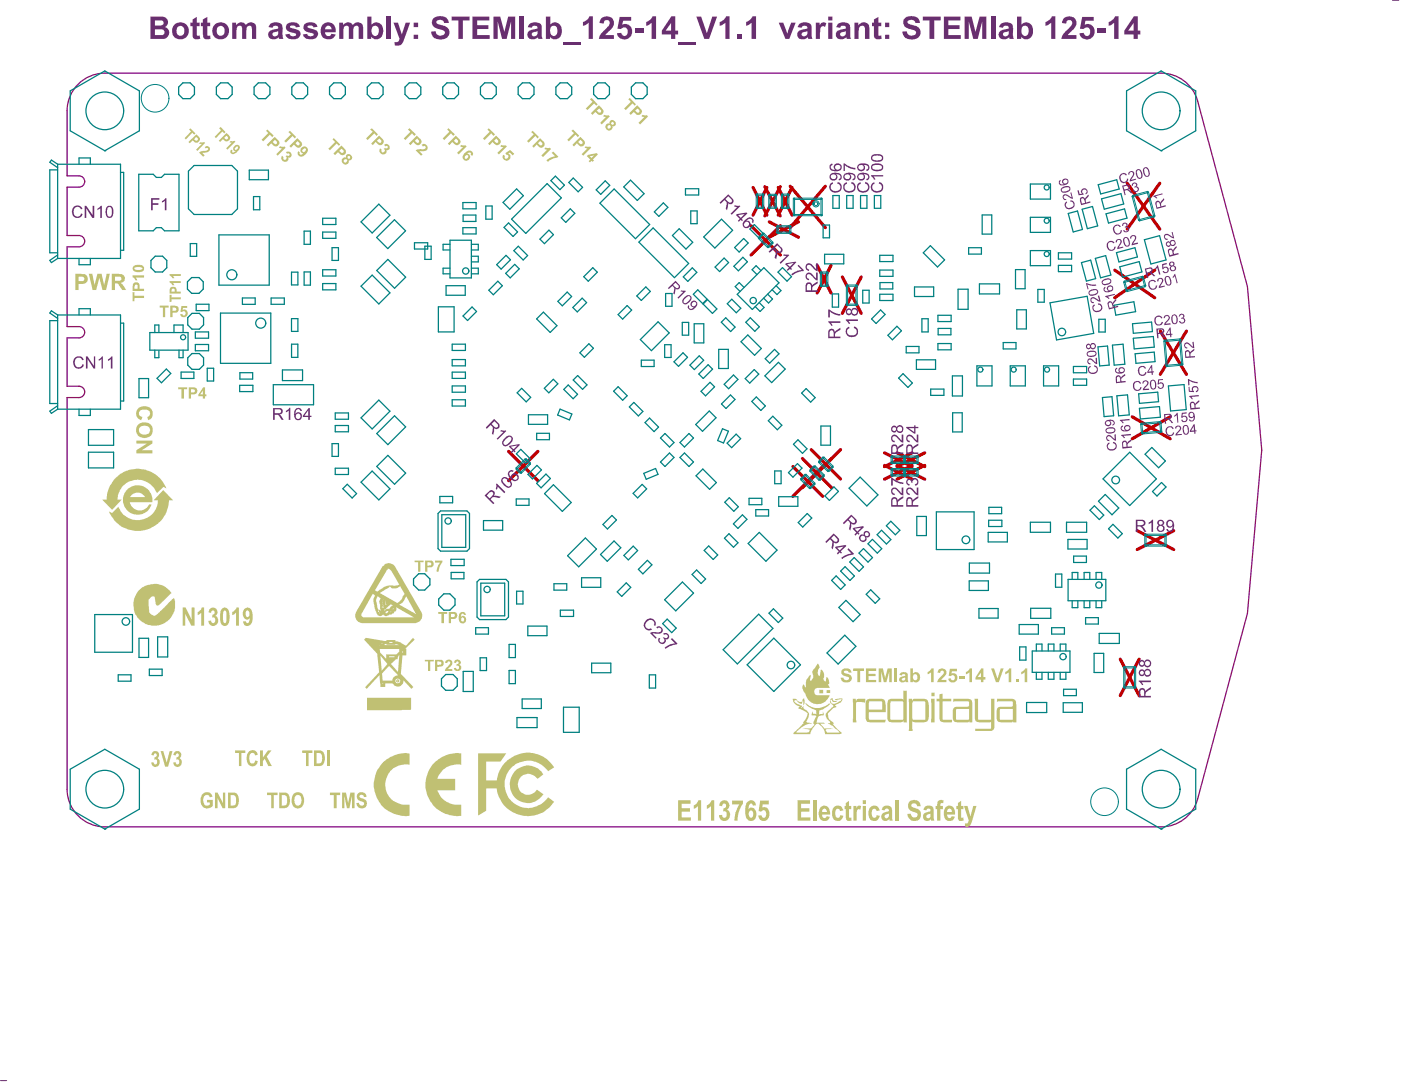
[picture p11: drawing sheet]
<svg xmlns="http://www.w3.org/2000/svg" width="371mm" height="287mm" viewBox="0 0 371 287" stroke-linecap="round" stroke-linejoin="round" font-family="sans-serif">
<g fill="none" stroke="#bf0000" stroke-width=".84">
<path d="M198.8 59.8l7.7 7.7M199.3 49.6l3.7 7.4M202.4 49.4l4.1 7.8M203 49.6l-3.7 7.4M203.6 58.8l7.7 4M206 49.6l3.6 7.4M206.5 49.4l-4.1 7.8M206.5 59.8l-7.7 7.7M209.1 49.3l9.3 11M209.6 49.6l-3.6 7.4M211.3 58.8l-7.7 4M218.4 49.3l-9.3 11"/>
<path d="M298.3 48.5l8.6 12.2M306.9 48.5l-8.6 12.2M216.3 70.3l3.6 7.3M219.9 70.3l-3.6 7.3M222.9 73.4l5 9.6M227.9 73.4l-5 9.6M295 71.5l10.6 7.4M305.6 71.5l-10.6 7.4M307.1 87.7l6.9 11.4M314 87.7l-6.9 11.4M134.6 119.5l7.8 7.8M142.4 119.5l-7.8 7.8"/>
<path d="M214.7 119.1l7.7 7.7M222.4 119.1l-10.1 10.1M234.1 119.9l7.3 3.7M237.4 119.9l7.3 3.7M241.4 119.9l-7.3 3.7M244.7 119.9l-7.3 3.7M299.7 110.4l10 5.8M309.7 110.4l-10 5.8M209.8 123.6l7.9 7.8M212.3 121.4l7.8 7.8M217.7 123.6l-7.9 7.8M234.1 123.2l7.3 3.7"/>
<path d="M237.4 123.2l7.3 3.7M241.4 123.2l-7.3 3.7M244.7 123.2l-7.3 3.7M301 140.5l9.6 5M310.6 140.5l-9.6 5M296.5 174.6l5 9.6M301.5 174.6l-5 9.6"/>
</g>
<path d="M20.3 22.7a10 10 0 0 1 7.4-3.3h279.6a10 10 0 0 1 9.6 7.3l13.2 49.2 3.8 43.3-3.8 43.2-13.2 49.2a10 10 0 0 1-9.6 7.4h-279.6a10 10 0 0 1-9.9-10v-103.7h3.1a1.5 1.5 0 0 0 1.5-1.5 1.5 1.5 0 0 0-1.5-1.5h-3.1v-12.8h3.1a1.5 1.5 0 0 0 1.5-1.5 1.5 1.5 0 0 0-1.5-1.5h-3.1v-21.1h3.1a1.5 1.5 0 0 0 1.5-1.5 1.5 1.5 0 0 0-1.5-1.5h-3.1v-12.8h3.1a1.5 1.5 0 0 0 1.5-1.5 1.5 1.5 0 0 0-1.5-1.5h-3.1v-17.2a9.9 9.9 0 0 1 2.5-6.7z" fill="none" stroke="#800080" stroke-width=".33"/>
<g fill="none" stroke="#008080" stroke-width=".33">
<path d="M15.3 43.5h16.6v24.9h-16.6M15.3 43.5v24.9M15.3 45h-2.1v21.9h2.1M15.3 43.5l-1.7-1.1-.4 .6 2.1 1.4M20.9 43.5v-1.7h3v1.7M31.9 45.7h.8v20.6h-.8M36.7 46.2h3.8l.9 .8h1.3l.8-.8h3.9v14.9h-3.9l-.8-.8h-1.3l-.9 .8h-3.8zM51.4 43.8h9.9l1.5 1.5v10l-1.5 1.5h-9.9l-1.5-1.5v-10zM66 45.1h5v2.5h-5zM67.1 52.1h1.7v3.5h-1.7zM85.4 57.8h3.5v1.7h-3.5zM95.5 58.8l4.8-4.7 2.9 2.9-4.7 4.7z"/>
<path d="M122.5 53.6h3.5v1.7h-3.5zM122.6 57h3.3v1.6h-3.3zM128.6 54.6h1.6v3.4h-1.6zM133.1 53.6l3.6-3.6 1.8 1.8-3.6 3.6zM135.4 58l9.4-9.4 3.8 3.8-9.5 9.4zM147 46.6l2.4 2.4-1.2 1.2-2.4-2.4zM148.5 57.7l2.4-2.4 1.2 1.2-2.4 2.4zM150.5 48.3l1.2-1.2 2.5 2.5-1.2 1.2zM157.8 50.3l2.4-2.4 1.2 1.2-2.4 2.4zM158.8 53.8l3.7-3.8 9.4 9.5-3.7 3.7zM165.1 49.5l1.8-1.8 3.6 3.6-1.8 1.8zM173.2 56.1l2.4-2.4 1.2 1.2-2.4 2.4z"/>
<path d="M181.4 50h3.5v1.6h-3.5zM182.8 55.9h1.7v3.3h-1.7zM220.4 51.8h1.7v3.4h-1.7zM224.1 51.8h1.7v3.4h-1.7zM227.7 51.8h1.7v3.4h-1.7zM231.4 51.8h1.7v3.4h-1.7zM259.9 56.9h2.6v5.1h-2.6zM282.7 56.5l2.5-.6 1.3 4.9-2.5 .6zM286.4 55.4l2.7-.7 1.4 5.1-2.7 .8zM290.6 48.9l4.9-1.3 .7 2.5-4.9 1.3zM291.5 52.7l5.2-1.4 .7 2.7-5.2 1.4zM292.7 56.6l4.9-1.3 .7 2.5-4.9 1.3z"/>
<path d="M15.3 67.5l-2.1 1.5 .4 .5 1.7-1.1M20.9 68.4v1.7h3v-1.7M50.4 64.5h1.6v3.4h-1.6zM57.9 62.2h13.4v13.3h-13.4zM64.2 78.9h3.3v1.7h-3.3zM71.7 78.9h3.5v1.7h-3.5zM77.1 72.1h1.7v3.4h-1.7zM80.5 72h1.6v3.5h-1.6zM80.5 61.2h1.6v3.5h-1.6zM85.4 61.5h3.5v1.6h-3.5zM85.4 71.4h3.5v1.7h-3.5zM85.4 75.1h3.5v1.7h-3.5z"/>
<path d="M87.9 65.6h1.7v3.4h-1.7zM95.5 75.8l3-2.9 4.7 4.7-2.9 2.9zM99.7 62.9l4.7-4.7 2.9 2.9-4.7 4.7zM99.7 71.6l2.9-2.9 4.8 4.7-3 2.9zM109.7 64.3h3.5v1.6h-3.5zM112.4 65.2h1.7v3.5h-1.7zM118.1 75.7h5v2.5h-5zM119.1 64.7h-1.8v1.5h1.8M119.1 71h-1.8v1.5h1.8M119.1 63.6h5.6v10h-5.6zM122.5 60.3h3.5v1.7h-3.5zM124.7 67.9h1.9v1.5h-1.9"/>
<path d="M124.7 64.7h1.9v1.5h-1.9M124.7 71h1.9v1.5h-1.9M129.4 76.9l2.4-2.4 1.1 1.2-2.3 2.4zM131.4 70.1l2.5-2.5 1.2 1.2-2.5 2.5zM133.4 60.2l1.2-1.2 2.4 2.4-1.2 1.2zM133.8 72.4l2.4-2.4 1.2 1.2-2.4 2.4zM136 66.4l1.2-1.2 2.4 2.5-1.1 1.2zM142.9 63.3l2.4-2.4 1.2 1.2-2.4 2.4zM147.6 79.8l2.5-2.5 1.2 1.2-2.5 2.5zM154.5 73.3l2.4-2.4 1.2 1.2-2.4 2.4zM168.5 78.4l2.4-2.4 1.2 1.2-2.4 2.4zM169.1 64.1l3.7-3.7 9.5 9.4-3.8 3.7z"/>
<path d="M176.2 77.7h1.6v3.4h-1.6zM178 62.4l1.7-1.8 3.6 3.6-1.8 1.8zM180.8 73.3l2.4-2.4 1.2 1.2-2.4 2.4zM183.5 77.9l1.2-1.1 2.4 2.4-1.1 1.2zM186.2 62.8l4.7-4.8 3 3-4.7 4.7zM189.2 70.7l2.4-2.4 1.2 1.2-2.4 2.4zM194.2 70.5l2.4-2.4 1.2 1.2-2.4 2.4zM194.4 65.6l2.4-2.4 1.2 1.2-2.4 2.3zM195.1 78l7.1-7.1 4 4-7.1 7.1zM196.9 76.1l-1.3-1.3-1 1.1 1.3 1.3M198.5 60.7l1.1-1.2 2.5 2.4-1.2 1.2zM201.4 71.7l-1.3-1.3-1.1 1 1.3 1.3"/>
<path d="M203.2 77.9l1.3 1.3-1.1 1-1.3-1.2M205.4 75.7l1.3 1.3-1.1 1-1.3-1.3M205.9 72.1l1.2-1.2 2.4 2.4-1.2 1.2zM218.2 67.3h5.1v2.6h-5.1zM220.3 77.8h1.6v3.5h-1.6zM228.3 76.9h1.7v3.3h-1.7zM232.8 77.9h3.5v1.7h-3.5zM232.8 67.6h3.5v1.7h-3.5zM232.8 71.5h3.5v1.7h-3.5zM232.9 74.8h3.4v1.7h-3.4zM244.3 66.9l1.9-1.8 3.8 3.7-1.9 1.9zM253.5 76.6h2.7v5.3h-2.7z"/>
<path d="M256.3 65.6h3.4v1.7h-3.4zM259.2 75.2h5.3v2.6h-5.3zM268.7 71.4h2.6v5.1h-2.6zM274.7 76.7h1.7v3.3h-1.7zM280.1 66.9h3.5v1.7h-3.5zM280.1 70.3h3.5v1.6h-3.5zM286.2 69.5l2.4-.6 1.4 4.9-2.5 .6zM289.9 68.4l2.7-.7 1.4 5.1-2.7 .8zM295.5 66.9l4.9-1.3 .6 2.5-4.9 1.3zM296.3 70.7l5.2-1.4 .7 2.7-5.1 1.4zM302.9 63.5l4-1.1 1.7 6.4-4 1.1zM15.3 83.4h16.6v25h-16.6"/>
<path d="M15.3 83.4v25M15.3 83.4l-1.7-1.1-.4 .6 2.1 1.4M15.3 84.9h-2.1v22h2.1M20.9 83.4v-1.7h3v1.7M31.9 85.6h.8v20.6h-.8M39.7 88.1h10.1v4.6h-10.1zM41 92.7v2h1v-1.8M42 87.9v-1.8h-1v2M46 88.1v-2h2.5v2M47.4 92.7v2h1.1v-2M47.9 98.5h3.4v1.7h-3.4zM51.7 87.9h3.5v1.7h-3.5z"/>
<path d="M51.7 91.2h3.5v1.7h-3.5zM51.9 80.6h3.4v1.7h-3.4zM54.8 97.5h1.7v3.4h-1.7zM58.4 82.9h13.3v13.3h-13.3zM63.5 98.7h3.4v1.7h-3.4zM74.7 98h5.4v2.8h-5.4zM77.1 84.4h1.7v3.4h-1.7zM77.2 91.1h1.6v3.5h-1.6zM116 81.3h4.2v6.6h-4.2zM119.7 91.1h3.5v1.7h-3.5zM119.7 95.2h3.5v1.7h-3.5zM119.7 98.5h3.5v1.7h-3.5z"/>
<path d="M122.5 83.7l2.4-2.4 1.2 1.2-2.4 2.4zM142 84.5l1.8-1.8 3.6 3.5-1.8 1.8zM151.6 81.4l2.5-2.4 1.1 1.1-2.4 2.5zM153.5 93.4l2.4-2.4 1.1 1.2-2.3 2.4zM163.6 83.3l2.4-2.4 1.2 1.2-2.4 2.4zM169.5 89.9l4.7-4.7 2.9 3-4.7 4.7zM169.7 95.4h3.4v1.7h-3.4zM175.9 91.3h1.7v3.4h-1.7zM178.4 95.8l2.4-2.4 1.2 1.2-2.4 2.4zM180.6 85.4h1.7v3.4h-1.7zM182.6 96.7l2.5-2.5 1.1 1.2-2.4 2.5zM183.7 85.7h2.6v5.1h-2.6z"/>
<path d="M184.9 99.1l2.5-2.5 1.2 1.2-2.5 2.4zM186.1 80.5l1.2-1.2 2.4 2.5-1.2 1.2zM190.2 92.5h2.5v5.1h-2.5zM192.1 84.2l2.4 2.4-1.1 1.2-2.5-2.5zM192.5 80.4l1.2-1.2 2.4 2.4-1.2 1.2zM197.4 85.3l1.2-1.1 2.4 2.3-1.2 1.2zM197.9 88.7l3.6 3.6-1.8 1.8-3.6-3.6zM200.9 80.1l1.3 1.3-1 1.1-1.3-1.3M202.4 99.5l3.6-3.5 1.8 1.7-3.6 3.6zM202.5 95l2.5-2.5 1.2 1.2-2.5 2.5zM230.7 84.5l2.3-2.4 1.2 1.2-2.4 2.4zM235 88.8l2.4-2.4 1.2 1.2-2.4 2.4z"/>
<path d="M239.8 91.8h3.4v1.6h-3.4zM242.5 95.3h5.1v2.5h-5.1zM244 84.4h1.6v3.5h-1.6zM248.2 91h3.5v1.6h-3.5zM248.2 83.5h3.5v1.7h-3.5zM248.3 87h3.4v1.7h-3.4zM252 99.5h2.7v5.4h-2.7zM265.5 90.7h3.4v1.7h-3.4zM269.1 82h2.5v5.1h-2.5zM277.9 80.2l9.8-1.7 1.7 9.8-9.8 1.7zM284.1 97.1h3.5v1.6h-3.5zM290.6 91.9l2.5-.3 .4 5.1-2.5 .2z"/>
<path d="M290.8 84.6h1.7v3.3h-1.7zM294.4 91.4l2.8-.2 .5 5.3-2.8 .2zM294.8 80.8l5.3-.9 .4 2.6-5.2 1zM299.7 85.7l5.1-.4 .2 2.5-5.1 .5zM299.9 89.6l5.3-.5 .3 2.8-5.3 .5zM300.4 93.7l5.1-.5 .2 2.6-5.1 .4zM15.3 107.4l-2.1 1.5 .4 .6 1.7-1.1M20.9 108.4v1.6h3v-1.6M23.4 119.8h6.7v4.1h-6.7zM23.4 113.8h6.7v4.1h-6.7zM36.8 100.3h2.5v5h-2.5zM41.6 100.2l2.4-2.5 1.2 1.2-2.5 2.5z"/>
<path d="M63.4 102h3.5v1.7h-3.5zM87.9 117.5h1.7v3.4h-1.7zM88.7 109.4h3.5v1.6h-3.5zM88.7 112.7h3.5v1.7h-3.5zM95.5 110.7l4.8-4.7 2.9 2.9-4.7 4.7zM99.7 114.8l4.7-4.7 3 3-4.8 4.7zM119.7 102.2h3.5v1.7h-3.5zM119.7 105.9h3.5v1.6h-3.5zM136.9 104l1.2-1.2 2.3 2.4-1.1 1.2zM139.9 109.8h5v2.6h-5zM142 114.8h3.4v1.6h-3.4zM144 102.8l2.4-2.4 1.2 1.2-2.4 2.4z"/>
<path d="M148.2 108.3l3.1 1.3-.6 1.6-3.1-1.3zM149.2 103.1l1.2-1.1 2.5 2.4-1.2 1.2zM151.7 100.6l1.2-1.1 2.4 2.4-1.1 1.2zM162.4 103.6l1.2-1.2 2.4 2.4-1.2 1.2zM166.6 107.8l1.1-1.2 2.4 2.4-1.2 1.2zM170.7 111.9l1.2-1.2 2.4 2.4-1.2 1.2zM174.8 116l1.2-1.2 2.4 2.4-1.2 1.2zM179.9 117.2l2.4-2.4 1.2 1.2-2.4 2.4zM184.1 112.4l3.6-3.6 1.8 1.8-3.6 3.6zM185.5 103.6l2.4-2.4 1.2 1.2-2.4 2.4zM190.9 107l2.4-2.4 1.2 1.2-2.4 2.4zM191.2 113.5l1.6 .7-1.3 3.1-1.6-.6z"/>
<path d="M191.6 101.8l2.5-2.5 1.2 1.2-2.5 2.5zM192.4 117.4l2.4-2.4 1.2 1.2-2.4 2.4zM197.2 100.3l2.4-2.4 1.2 1.2-2.4 2.4zM199 106.3l1.2-1.2 2.4 2.4-1.2 1.2zM203.3 111.4l1.2-1.2 2.4 2.4-1.2 1.2zM211.2 116.5l2.4 2.4-1.2 1.2-2.4-2.4zM212.1 104.1l1.2-1.2 2.4 2.4-1.2 1.2zM217.2 112.8h2.6v5.1h-2.6zM237.8 100.1l1.2-1.1 2.5 2.4-1.2 1.2zM246.3 103h3.5v1.7h-3.5zM252.1 109.3h2.5v5.1h-2.5zM284.1 100.4h3.5v1.6h-3.5z"/>
<path d="M291.8 105.3l2.5-.2 .4 5-2.5 .2zM295.6 104.8l2.8-.2 .5 5.3-2.9 .2zM301.3 104.3l5.1-.4 .2 2.5-5 .4zM301.5 108.1l5.3-.4 .3 2.8-5.3 .5zM309.2 102.2l4.2-.4 .5 6.7-4.1 .3zM88.7 124h3.5v1.7h-3.5zM91.9 128.2l2.5 2.5-1.2 1.2-2.5-2.5zM95.5 127.7l3-2.9 4.7 4.7-2.9 2.9zM99.7 123.5l2.9-2.9 4.8 4.7-3 2.9zM115.9 136l.7-.7h7l.6 .7v9.3l-.6 .7h-7l-.7-.7zM116.4 131.5h3.4v1.7h-3.4zM116.9 136.3h6.4v8.7h-6.4z"/>
<path d="M128 137.9h5v2.5h-5zM136.6 132.1h3.4v1.7h-3.4zM136.7 120.2l1.1-1.2 2.5 2.5-1.2 1.2zM139.7 125.6l2.4-2.3 1.2 1.1-2.4 2.4zM142 128l2.5-2.5 1.2 1.2-2.5 2.5zM144.1 130.7l2.4-2.3 4.7 4.7-2.4 2.3zM159.6 138.9l2.4-2.4 1.2 1.2-2.4 2.4zM167.6 130.7l2.3-2.4 1.2 1.2-2.4 2.4zM170.4 125.4l3.1-1.3 .6 1.5-3.1 1.3zM174.8 122.4l2.4-2.4 1.2 1.2-2.4 2.3zM179.9 121.2l1.2-1.2 2.4 2.4-1.2 1.1zM184.2 126l1.8-1.8 3.6 3.6-1.8 1.8z"/>
<path d="M193 131.8l2.4 2.4-1.2 1.2-2.4-2.4zM194.1 138.7l2.4-2.4 1.2 1.2-2.4 2.4zM198.2 132h3.4v1.7h-3.4zM200 135h3.4v1.7h-3.4zM205 124.7h1.7v3.4h-1.7zM206.1 131.5h5.1v2.6h-5.1zM208.7 125.2l2.3-2.4 1.2 1.2-2.3 2.4zM211.2 138.4l2.4-2.4 1.2 1.2-2.4 2.4zM218.3 131.3l2.4-2.4 1.2 1.2-2.4 2.4zM224.7 129.3l2.9-2.9 4.7 4.7-2.9 2.9zM234.6 139.2l1.2-1.2 2.4 2.4-1.2 1.2zM282.2 138.3h5.4v2.7h-5.4z"/>
<path d="M119.3 148.1h3.5v1.7h-3.5zM119.4 151.6h3.4v1.7h-3.4zM126.2 154.1l.7-.7h7l.7 .7v9.3l-.7 .7h-7l-.7-.7zM127.2 154.4h6.4v8.7h-6.4zM136.7 156.6h1.7v3.4h-1.7zM146.6 154.6h3.4v1.7h-3.4zM150.2 147.2l4.7-4.7 3 2.9-4.7 4.7zM153.9 153h5.1v2.5h-5.1zM158.9 146.9l3.6-3.6 1.8 1.8-3.6 3.5zM163.3 156.7l2.4-2.3 1.2 1.1-2.4 2.4zM165.1 147.1l2.5-2.5 1.2 1.2-2.5 2.5zM168.9 150.8l2.4-2.4 1.2 1.2-2.4 2.4z"/>
<path d="M175.9 158.8l4.7-4.7 2.9 3-4.7 4.7zM183.2 152.1l1.2-1.2 2.3 2.4-1.2 1.2zM186.4 145.8l1.1-1.2 2.4 2.4-1.2 1.2zM192.9 141.3l2.4 2.4-1.2 1.2-2.4-2.4zM198 143.9l2.9-2.9 4.7 4.7-2.9 2.9zM220.1 153.7l1.2-1.2 2.4 2.4-1.2 1.2zM222.5 151.2l1.1-1.1 2.5 2.4-1.2 1.2zM226.1 147.7l2.4 2.4-1.1 1.2-2.5-2.5zM227.3 146.5l1.2-1.2 2.4 2.4-1.2 1.2zM229.2 157.4l1.2-1.2 2.4 2.4-1.2 1.2zM229.7 144l1.2-1.2 2.5 2.5-1.2 1.2zM232.1 141.6l1.2-1.2 2.5 2.5-1.2 1.2z"/>
<path d="M256.5 153.8h5.1v2.6h-5.1zM279.3 152h1.7v3.5h-1.7zM282.6 142.9h5.1v2.5h-5.1zM282.7 153.4h9.9v5.7h-9.9zM283.7 159.1v1.8h1.5v-1.8M284.1 147.3h3.4v1.7h-3.4zM285.2 153.4v-1.8h-1.5v1.8M286.9 159.1v1.8h1.5v-1.8M286.9 153.4v-1.8h1.5v1.8M290.1 153.4v-1.8h1.5v1.8M290.1 159.1v1.8h1.5v-1.8M25.1 162.8h10v9.9h-10z"/>
<path d="M31.3 178.7h3.4v1.7h-3.4zM36.8 169h2.5v5.1h-2.5zM39.5 177.2h3.4v1.7h-3.4zM41.7 168.7h2.7v5.3h-2.7zM122.6 177.8h2.6v5.3h-2.6zM125.9 166.2h3.4v1.7h-3.4zM127.1 174.2h1.7v3.4h-1.7zM134.7 170.7h1.7v3.4h-1.7zM134.7 177.6h1.7v3.5h-1.7zM139.7 165.8h5.1v2.5h-5.1zM148.3 161.6h3.5v1.7h-3.5zM156.6 175.6h5v2.6h-5z"/>
<path d="M171.8 178.7h1.7v3.5h-1.7zM175.4 165.1l1.2-1.1 2.4 2.3-1.2 1.2zM191.4 172.1l9.4-9.4 3.8 3.7-9.5 9.4zM197.7 176.1l7.1-7.1 7 7.1-7 7zM203.5 162.4l1.2-1.2 2.5 2.5-1.2 1.2zM218.9 172.9l4.7-4.7 2.9 3-4.7 4.7zM222 160.9l1.9-1.9 3.7 3.8-1.8 1.8zM259.1 161.2h5v2.5h-5zM269.7 165.4h5.1v2.5h-5.1zM269.9 171.3h1.6v3.5h-1.6zM272.8 161.1h5.3v2.7h-5.3zM273.2 172.4h10v5.7h-10z"/>
<path d="M274.3 178.1v1.8h1.5v-1.8M274.3 172.4v-1.8h1.5v1.8M277.4 178.1v1.8h1.5v-1.8M277.4 172.4v-1.8h1.5v1.8M278.3 166.2h3.4v1.7h-3.4zM280.6 172.4v-1.8h1.5v1.8M280.6 178.1v1.8h1.5v-1.8M287.3 163.6h3.4v1.7h-3.4zM289.5 173h2.6v5.1h-2.6zM290.9 167.7h5.3v2.7h-5.3zM27.7 198.4l9.2 5.3v10.6l-9.2 5.3M136.8 190h5.3v2.7h-5.3z"/>
<path d="M138.2 185.1h5.1v2.5h-5.1zM149.1 187.3h4.2v6.6h-4.2zM271.7 186h5.3v2.7h-5.3zM281.4 186.1h5v2.5h-5zM281.5 182.5h3.4v1.7h-3.4z"/>
</g>
<g fill="none" stroke="#008080" stroke-width=".34">
<path d="M48.4 21.9h1.9l1.2 1.2v1.9l-1.2 1.1h-1.9l-1.1-1.1v-1.9zM57.3 23.1l1.1-1.2h1.9l1.1 1.2v1.9l-1.1 1.1h-1.9l-1.1-1.1zM68.4 21.9h1.9l1.1 1.2v1.9l-1.1 1.1h-1.9l-1.2-1.1v-1.9zM77.2 23.1l1.2-1.2h1.9l1.1 1.2v1.9l-1.1 1.1h-1.9l-1.2-1.1zM88.3 21.9h2l1.1 1.2v1.9l-1.1 1.1h-2l-1.1-1.1v-1.9zM98.3 21.9h2l1.1 1.2v1.9l-1.1 1.1h-2l-1.1-1.1v-1.9zM108.3 21.9h1.9l1.2 1.2v1.9l-1.2 1.1h-1.9l-1.1-1.1v-1.9zM118.3 21.9h1.9l1.1 1.2v1.9l-1.1 1.1h-1.9l-1.1-1.1v-1.9zM128.3 21.9h1.9l1.1 1.2v1.9l-1.1 1.1h-1.9l-1.2-1.1v-1.9zM138.3 21.9h1.9l1.1 1.2v1.9l-1.1 1.1h-1.9l-1.2-1.1v-1.9zM148.2 21.9h2l1.1 1.2v1.9l-1.1 1.1h-2l-1.1-1.1v-1.9zM158.2 21.9h2l1.1 1.2v1.9l-1.1 1.1h-2l-1.1-1.1v-1.9z"/>
<path d="M168.2 21.9h1.9l1.2 1.2v1.9l-1.2 1.1h-1.9l-1.1-1.1v-1.9zM40 69l1.1-1.2h1.9l1.1 1.2v1.9l-1.1 1.1h-1.9l-1.1-1.1zM49.6 74.6l1.1-1.1h2l1.1 1.1v2l-1.1 1.1h-2l-1.1-1.1zM49.7 94.8l1.1-1.2h1.9l1.2 1.2v1.9l-1.2 1.1h-1.9l-1.1-1.1zM50.8 83h1.9l1.2 1.1v1.9l-1.2 1.2h-1.9l-1.1-1.2v-1.9zM109.4 153.3l1.4-1.4h1.6l1.4 1.4v1.6l-1.4 1.4h-1.6l-1.4-1.4zM116.1 158.6l1.4-1.3h1.6l1.3 1.3v1.6l-1.3 1.4h-1.6l-1.4-1.4z"/>
</g>
<g fill="none" stroke="#008080" stroke-width=".26">
<path d="M200.2 51.4l.3 .2v3.5l-.2 .1-.2-.1zM200.2 51.4h1.8l.1 .2-.1 .1h-1.7zM200.2 54.9h1.8l.1 .2-.1 .1h-1.7zM201.8 51.4l.3 .2v3.5l-.1 .1-.2-.1zM203.5 54.9l1.8-.1 .2 .2-.2 .2h-1.7zM203.5 51.5h1.8l.2 .1-.2 .2h-1.7zM203.5 51.5l.3 .1v3.4l-.2 .2-.2-.2zM205.2 51.5l.3 .1v3.4l-.2 .2-.2-.2zM205.6 59.8h3.5l.2 .1-.2 .2h-3.3zM205.6 59.8l.3 .1v1.7l-.1 .2-.2-.2zM206.8 51.4l.3 .2v3.5l-.1 .1-.2-.1zM206.8 54.9h1.8l.2 .2-.2 .1h-1.6z"/>
<path d="M206.8 51.4h1.8l.2 .2-.2 .1h-1.6zM208.5 51.4l.3 .2v3.5l-.2 .1-.2-.1zM209 59.8l.3 .1v1.7l-.2 .2-.1-.2zM210 52.5l.3 .1v4.4l-.2 .1-.2-.1zM210 56.8h7.4l.2 .2-.2 .1h-7.3zM210.1 52.5h7.3l-.1 .1 .1 .2h-7.3l.2-.2zM217.3 52.5l.3 .1v4.4l-.2 .1-.1-.1zM299.6 52l.2 .1 .1-.2 1.7 6.4-.2-.1-.1 .2zM299.7 51.8l4-1.1-.1 .2 .2 .1-4 1.1 .1-.2zM301.4 58.2l4.1-1.1-.2 .2 .2 .1-4 1.1 .1-.2zM303.6 50.9l.2 .1 .1-.2 1.8 6.4-.2-.1-.2 .2zM200.7 62.9h.2v.2l1.2-1.2h-.2v-.2l-1.2 1.2"/>
<path d="M200.9 62.9v.2h-.2l2.5 2.5v-.2h.2l-2.5-2.5M201.9 61.9h.2v-.2l2.5 2.5h-.3v.2zM204.3 64.2v.2h.3l-1.2 1.2v-.2h-.2zM205.6 61.5h3.5l.2 .1-.2 .2h-3.3zM217.1 75.6l1.8-.1 .2 .2-.2 .1h-1.6zM217.1 72.1l1.8-.1 .2 .2-.2 .2h-1.6zM217.1 72.1l.3 .1v3.5l-.1 .1-.2-.1zM218.8 72.1l.3 .1v3.5l-.2 .1-.1-.1zM224 75.5l.3 .1v5.1l-.1 .2-.2-.2zM224 75.5h2.7l.2 .1-.2 .2h-2.5zM226.6 75.5l.3 .1v5.1l-.2 .2-.2-.2zM297.4 74.7l.2 .1 .1-.2 .6 2.4-.2-.1-.1 .2z"/>
<path d="M297.5 74.5l4.9-1.3-.1 .2 .2 .1-4.9 1.3 .1-.2zM298.1 76.9l4.9-1.3-.1 .2 .2 .1-4.9 1.3 .1-.2zM302.3 73.4l.2 .1 .1-.2 .6 2.4-.2-.1-.1 .2zM224 80.6l2.7-.1 .2 .2-.2 .2h-2.5zM308 90.3l.2 .1 .1-.1 .6 6.6-.2-.2-.1 .2zM308.2 90.1l4.1-.4-.2 .2 .2 .2-4.1 .3 .1-.1zM308.7 96.7l4.2-.3-.2 .2 .2 .1-4.1 .4 .1-.2zM312.1 89.9l.2 .2 .2-.2 .6 6.6-.2-.1-.2 .2zM301.9 112.3l.1 .1 .2-.2 .2 2.6-.2-.2-.1 .2zM302 112.1l5.1-.5-.2 .2 .2 .2-5.1 .4 .2-.2zM302.2 114.6l5.1-.4-.2 .1 .2 .2-5 .4 .1-.1zM306.9 111.8l.2 .2 .2-.2 .2 2.5-.2-.1-.2 .1z"/>
<path d="M136.5 123.9l2.5-2.4v.2h.2l-2.4 2.5v-.3zM136.8 123.9l1.1 1.2h-.2v.3l-1.2-1.2h.3zM137.7 125.1l2.5-2.4v.2h.2l-2.5 2.5v-.3zM139.2 121.5l1.2 1.2h-.2v.2l-1.2-1.2h.2zM211.9 127h.2v-.2l2.4 2.4h-.2v.2zM211.9 126.8l1.2-1.2v.2h.2l-1.2 1.2v-.2zM213.3 125.6l2.4 2.4h-.2v.2l-2.4-2.4h.2zM214.3 129.2l1.2-1.2v.2h.2l-1.2 1.2v-.2zM214.3 124.5l1.2-1.1v.2h.2l-1.2 1.2v-.3zM215.7 123.4l2.5 2.4h-.3v.3l-2.4-2.5h.2zM216.6 122.2l1.2-1.2v.3h.2l-1.1 1.1v-.2zM216.9 122.2l2.4 2.5h-.2v.2l-2.5-2.5h.3z"/>
<path d="M217 127l-2.5-2.5v.3h-.2l2.5 2.4v-.2h.2M217.9 125.8v.3h.3l-1.2 1.1v-.2h-.2zM218 121l2.5 2.5h-.2v.2l-2.5-2.4h.2zM220.3 123.5v.2h.2l-1.2 1.2v-.2h-.2zM235.9 122.5l6.9-.1 .2 .2-.2 .2h-6.8zM235.9 120.8h6.9l.2 .1-.2 .2h-6.8zM235.9 125.8l6.9-.1 .2 .2-.2 .2h-6.8zM235.9 124.1h6.9l.2 .1-.2 .2h-6.8zM235.9 120.8l.3 .1v1.7l-.2 .2-.2-.2zM235.9 124.1l.3 .1v1.7l-.2 .2-.2-.2zM239.2 120.8l.3 .1v1.7l-.2 .2-.2-.2zM239.2 124.1l.3 .1v1.7l-.2 .2-.2-.2z"/>
<path d="M239.3 122.4l-.2 .2 .2 .2M239.3 120.8l-.2 .1 .2 .2M239.3 125.7l-.2 .2 .2 .2M239.3 124.1l-.2 .1 .2 .2M239.4 120.8l.2 .1v1.7l-.1 .2-.2-.2zM239.4 124.1l.2 .1v1.7l-.1 .2-.2-.2zM239.5 122.4l.1 .2-.1 .2M239.5 120.8l.1 .1-.1 .2M239.5 125.7l.1 .2-.1 .2M239.5 124.1l.1 .1-.1 .2M242.7 120.8l.3 .1v1.7l-.2 .2-.2-.2zM242.7 124.1l.3 .1v1.7l-.2 .2-.2-.2z"/>
<path d="M303 141.5h5.5l.1 .1-.1 .2h-5.4zM303 141.5l.3 .1v2.9l-.2 .1-.1-.1zM303 144.3h5.5l.1 .2-.1 .1h-5.4zM308.3 141.5l.3 .1v2.9l-.1 .1-.2-.1zM297.4 176.6h3l.2 .1-.2 .2h-2.8zM297.4 176.6l.3 .1v5.3l-.1 .2-.2-.2zM300.3 176.6l.3 .1v5.3l-.2 .2-.2-.2zM297.4 181.9h3l.2 .1-.2 .2h-2.8z"/>
</g>
<circle cx="27.7" cy="219.6" r=".17" fill="#008080"/>
<path d="M27.7 18.8l-9.1 5.3v10.5l9.1 5.3M27.7 198.4l-9.1 5.3v10.6l9.1 5.3" fill="none" stroke="#008080" stroke-width=".33"/>
<circle cx="27.7" cy="39.9" r=".17" fill="#008080"/>
<path d="M27.7 18.8l9.2 5.3v10.5l-9.2 5.3M307.3 18.8l9.1 5.3v10.5l-9.1 5.3" fill="none" stroke="#008080" stroke-width=".33"/>
<circle cx="307.3" cy="39.9" r=".17" fill="#008080"/>
<path d="M307.3 18.8l-9.2 5.3v10.5l9.2 5.3M307.3 198.4l-9.2 5.3v10.6l9.2 5.3" fill="none" stroke="#008080" stroke-width=".33"/>
<circle cx="307.3" cy="219.6" r=".17" fill="#008080"/>
<g fill="none" stroke="#008080" stroke-width=".33">
<path d="M217.8 59.6h1.7v3.4h-1.7zM272.7 48.7h5.3v4h-5.3zM272.7 57.5h5.3v4h-5.3zM242 76h5.1v2.5h-5.1zM272.7 66.4h5.3v4h-5.3zM258.5 96.9h4v5.3h-4zM267.4 96.9h3.9v5.3h-3.9zM276.2 96.9h4v5.3h-4zM72.3 101.9h10.7v5.3h-10.7zM242.6 136.8h2.6v5h-2.6zM247.8 135.6h10v9.9h-10zM261.6 137.8h3.5v1.6h-3.5z"/>
<path d="M261.7 134.4h3.4v1.6h-3.4zM272.7 138.3h5.3v2.7h-5.3zM288.5 135.1l1.1-1.2 2.5 2.5-1.2 1.2zM290.7 132.7l1.8-1.7 3.6 3.5-1.8 1.8zM291.9 126.8l7.1-7 7 7-7 7.1zM303 120.3l1.8-1.8 3.6 3.6-1.8 1.8zM305 130.2l2.4-2.4 1.2 1.2-2.4 2.4zM256.5 149.1h5.4v2.7h-5.4zM261.5 141h5.1v2.5h-5.1zM293.4 140l1.1-1.1 2.5 2.4-1.2 1.2zM307.3 198.4l9.1 5.3v10.6l-9.1 5.3"/>
<circle cx="27.7" cy="29.4" r="5"/>
<circle cx="307.3" cy="29.4" r="5"/>
<circle cx="277" cy="49.6" r=".67"/>
<circle cx="277" cy="58.5" r=".67"/>
<circle cx="61.4" cy="72.8" r="1.33"/>
<circle cx="123.3" cy="71.8" r=".83"/>
<circle cx="199.3" cy="79.6" r=".83"/>
<circle cx="277" cy="67.3" r=".67"/>
<circle cx="48.5" cy="89.3" r=".67"/>
<circle cx="69" cy="85.6" r="1.33"/>
<circle cx="259.5" cy="97.9" r=".67"/>
<circle cx="268.3" cy="97.9" r=".67"/>
<circle cx="277.1" cy="97.9" r=".67"/>
<circle cx="281" cy="87.9" r="1"/>
<circle cx="118.6" cy="138" r=".83"/>
<circle cx="295.3" cy="127.1" r="1.02"/>
<circle cx="128.9" cy="156.1" r=".83"/>
<circle cx="255.6" cy="143" r="1.02"/>
<circle cx="290.8" cy="154.9" r=".83"/>
<circle cx="33.3" cy="164.6" r="1"/>
<circle cx="209.3" cy="176.1" r="1"/>
<circle cx="281.3" cy="173.9" r=".83"/>
<circle cx="27.7" cy="209" r="5"/>
<circle cx="307.3" cy="209" r="5"/>
</g>
<path d="M116.8 179.8l1.2-1.2h1.9l1.1 1.2v1.9l-1.1 1.1h-1.9l-1.2-1.1z" fill="none" stroke="#008080" stroke-width=".34"/>
<g fill="none" stroke="#008080" stroke-width=".26">
<circle cx="41" cy="26" r="3.7"/>
<circle cx="215.3" cy="54" r=".17"/>
<circle cx="215.9" cy="54" r=".5"/>
<circle cx="215.9" cy="54" r=".83"/>
<circle cx="292.3" cy="212.3" r="3.7"/>
</g>
<path d="M368.5 .1h1.7M.1 286.2h1.7" fill="none" stroke="#682f6f" stroke-width=".26"/>
<g fill="#682f6f">
<path d="M219.2 85.1h3.2v.4h-2.5l.5 .8h-.4l-.2-.5-.6-.5z"/>
<path d="M219.2 82h.3l1.5 .9 1.4 .3v.4l-1.4-.3-1.4-.8v1.6h-.4z"/>
<path d="M213.4 72.4a1.4 1.4 0 0 1 2.1 .9l.5 .5v-1.6h.4v2.1l-.5-.1-.8-.9a1.18 1.18 0 0 0-1.4-.5 .63 .63 0 0 0-.2 .6 .63 .63 0 0 0 .6 .5v.3a1.06 1.06 0 0 1-.9-.7 1.06 1.06 0 0 1 .2-1.1z"/>
<path d="M213.4 70a1.4 1.4 0 0 1 2.1 .8l.5 .5v-1.6h.4v2.1l-.6-.1-1.1-1.2a.63 .63 0 0 0-1.1-.2 .63 .63 0 0 0 .5 1v.4a1.06 1.06 0 0 1-.9-.6 1.06 1.06 0 0 1 .2-1.1z"/>
<path d="M224 86.9l.6-.4 .3 .4a1.01 1.01 0 0 0-.6 1.4 1.01 1.01 0 0 0 1.3 .5 .99 .99 0 0 0 1.1-.8 .99 .99 0 0 0-.7-1.1v-.5a1.47 1.47 0 0 1 1 1.9 1.47 1.47 0 0 1-1.9 .9 1.54 1.54 0 0 1-1.1-2.3z"/>
<path d="M223.8 84.6h3.3v.4h-2.6l.5 .8h-.4l-.8-1z"/>
<path d="M235.9 115.5h.1a1.1 1.1 0 0 1 1.9 .4l.7 .8v-1.6h.5v2.1l-.8-.3-.6-.6a.9 .9 0 0 0-1.5-.5v.6l.6 .4v.3a1.06 1.06 0 0 1-.9-1.6z"/>
<path d="M240 115.4a1.37 1.37 0 0 1 2.1 .8l.5 .5v-1.6h.4v2.1l-.5-.1-1.2-1.3a.64 .64 0 0 0-1.1 0 .64 .64 0 0 0 .5 1v.3a1.08 1.08 0 0 1-.7-1.7z"/>
<path d="M236 129.4h.1a1.25 1.25 0 0 1 1.9 .6l.6 .6v-1.5h.5v2.1l-.7-.2-.8-.9a.93 .93 0 0 0-1.3-.5 .69 .69 0 0 0 .5 1.1v.4a1.12 1.12 0 0 1-.8-1.7z"/>
<path d="M235.8 126.6h.5l1.4 .9 1.4 .3v.4l-1.4-.3-1.4-.8v1.5h-.5z"/>
<path d="M240 129.4a1.38 1.38 0 0 1 2 .6l.6 .6v-1.5h.4v2.1l-.7-.3-.6-.8a1.11 1.11 0 0 0-1.4-.5 .63 .63 0 0 0-.1 .7 .63 .63 0 0 0 .5 .4v.4a1.12 1.12 0 0 1-.7-1.7z"/>
<path d="M240.1 126.9h.1a.75 .75 0 0 1 1.1 .3 .87 .87 0 0 1 1-.6 .87 .87 0 0 1 .7 .9v.2a.87 .87 0 0 1-.8 .9l-.1-.3a.64 .64 0 0 0 .6-.7 .64 .64 0 0 0-.7-.6 .64 .64 0 0 0-.5 .8h-.3a.56 .56 0 0 0-.4-.7 .56 .56 0 0 0-.7 .5 .56 .56 0 0 0 .6 .6v.4a1.02 1.02 0 0 1-.6-1.7z"/>
<path d="M296.5 46.1h.1a1.1 1.1 0 0 1 1.6 .2l-.2 .2a.87 .87 0 0 0-1.3-.1 .87 .87 0 0 0 0 1.3 .78 .78 0 0 0 .9 .5 .78 .78 0 0 0 .6-.9h.4a1.19 1.19 0 0 1-1.2 1.1 1.19 1.19 0 0 1-1.2-1.1v-.6z"/>
<path d="M298.7 45.7a.83 .83 0 0 1 1.2-.3 .83 .83 0 0 1 .1 1.2l-.7 1.1 1.3-.4 .1 .3-1.7 .5v-.4l.3-.6a.81 .81 0 0 0 .6-.8 .81 .81 0 0 0-.6-.8l-.3 .2-.1 .5h-.3z"/>
<path d="M299.7 48.6a.7 .7 0 0 1 1-.2 .7 .7 0 0 1 .1 1 .77 .77 0 0 1 .5 1 .77 .77 0 0 1-1 .5l-.5-.5 .3-.1a.53 .53 0 0 0 .7 .3 .53 .53 0 0 0 .2-.8 .53 .53 0 0 0-.7-.1l-.1-.3a.43 .43 0 0 0 .5-.4 .43 .43 0 0 0-.6-.4 .43 .43 0 0 0-.3 .6h-.3z"/>
<path d="M305.2 51.9l2.4-.7 .1 .3-1.9 .5 .5 .5-.3 .1z"/>
<path d="M308.1 62.2a1.44 1.44 0 0 1 2 .4l.3 .2-.3-1.3 .2-.1 .4 1.7-.6-.1-1-.6a.52 .52 0 0 0-.8 .2 .52 .52 0 0 0 .7 .6v.3a.87 .87 0 0 1-.9-1.3z"/>
<path d="M293.2 64a1.1 1.1 0 0 1 1.7 .3l-.3 .2a.81 .81 0 0 0-1.2-.2 .81 .81 0 0 0-.1 1.2 .81 .81 0 0 0 .9 .7 .81 .81 0 0 0 .7-.9l.4 .1a1.22 1.22 0 0 1-1.5 1 1.22 1.22 0 0 1-.9-1.6z"/>
<path d="M295.4 63.6a.85 .85 0 0 1 1.3-.1 .85 .85 0 0 1-.2 1.3l-.5 .8 1.2-.3 .1 .3-1.6 .4v-.4l.5-.8a.76 .76 0 0 0 0-1.3h-.3l-.3 .3v.3l-.3 .1z"/>
<path d="M299.2 62.6a.82 .82 0 0 1 1.3-.2 .82 .82 0 0 1-.1 1.3l-.6 .9 1.3-.4 .1 .4-1.7 .4 .1-.6 .4-.6a.76 .76 0 0 0 0-1.3l-.4 .1-.2 .5-.3 .1z"/>
<path d="M306.2 70.4l.2-.2 .7 2.5-.3 .1-.5-1.9-.5 .5-.1-.3z"/>
<path d="M307.5 70l1.2-.4 .1 .4-.9 .2v.7a.85 .85 0 0 1 1.2 .1 .85 .85 0 0 1-.2 1.2 .85 .85 0 0 1-1.2-.4l.3-.1a.55 .55 0 0 0 1 0 .55 .55 0 0 0-.5-.8h-.3l-.3 .4h-.3z"/>
<path d="M304.2 74.4a1.1 1.1 0 0 1 1.7 .2l-.3 .2a.81 .81 0 0 0-1.2-.2 .81 .81 0 0 0-.1 1.2l.2 .4 .4 .2a.76 .76 0 0 0 1-.7l.4-.1v.2a1.26 1.26 0 0 1-1.8 .8 1.26 1.26 0 0 1-.5-1.8z"/>
<path d="M306.3 73.9a.83 .83 0 0 1 1.3-.1 .83 .83 0 0 1-.1 1.2l-.5 .9 1.2-.3 .1 .3-1.6 .4 .1-.7 .4-.6a.65 .65 0 0 0 .3-.6 .65 .65 0 0 0-.4-.5l-.5 .2v.4h-.3z"/>
<path d="M310.8 72.6l.2-.1 .7 2.4-.3 .1-.5-1.9-.5 .6-.1-.4z"/>
<path d="M285.1 50.4h.4l.2 1 .7-.1a.85 .85 0 0 1 .4-1.4 .85 .85 0 0 1 1 1.1l-.4 .5-.2-.3a.56 .56 0 0 0 .2-.8 .56 .56 0 0 0-.8-.1 .56 .56 0 0 0 0 .8l.2 .4-1.3 .2z"/>
<path d="M281.8 53.7l.5-.4 .1 .4a.84 .84 0 0 0 0 1.2 .84 .84 0 0 0 1.2-.1 .74 .74 0 0 0 .5-.8 .74 .74 0 0 0-.8-.6v-.3a1.14 1.14 0 0 1 1.1 1.1 1.14 1.14 0 0 1-1.2 1.1 1.14 1.14 0 0 1-1.2-.3 1.14 1.14 0 0 1-.2-1.3z"/>
<path d="M281.4 51.6a1.97 1.97 0 0 1 2 .6h.2l-.3-1.2h.2l.4 1.6-1.1-.4a.97 .97 0 0 0-1.3-.2l.2 .6 .5 .1v.3a.81 .81 0 0 1-.9-.4 .81 .81 0 0 1 .1-1z"/>
<path d="M292.5 78.4l2.5-.6 .1 .3-1.9 .5 .5 .5-.3 .1-.8-.5z"/>
<path d="M289.2 80.9l.4-.3 .2 .3a.79 .79 0 0 0-.3 .9 .79 .79 0 0 0 .6 .6v-.1a.94 .94 0 0 0 1.1-.4 .94 .94 0 0 0-.1-1.1l-.5-.1-.1-.3a1.15 1.15 0 0 1 1.2 1.2 1.15 1.15 0 0 1-1.3 1 1.18 1.18 0 0 1-1.2-1.7z"/>
<path d="M288.7 78.9a1.44 1.44 0 0 1 1.8 .4l.4 .2-.4-1.2 .4-.1 .4 1.7h-.5l-.8-.6a.74 .74 0 0 0-1.2 0v.5l.6 .1 .1 .4a.86 .86 0 0 1-.9-.4 .86 .86 0 0 1 .1-1z"/>
<path d="M287.4 75l.3-.1 1.1 .5 1.2-.1 .1 .3-1.1 .1-1.3-.3 .4 1.2h-.3z"/>
<path d="M294.8 59.9a1.16 1.16 0 0 1 1.8 .1l-.3 .2a.82 .82 0 0 0-1.2-.2 .82 .82 0 0 0-.1 1.2 .77 .77 0 0 0 .9 .7 .77 .77 0 0 0 .6-.9l.4-.1a1.14 1.14 0 0 1-1.2 1.2 1.14 1.14 0 0 1-1.1-1.3l-.1-.3z"/>
<path d="M297 59.2a.7 .7 0 0 1 1-.2 .7 .7 0 0 1 .2 1 .82 .82 0 0 1 .4 1.4 .82 .82 0 0 1-1.4-.4l.4-.1a.5 .5 0 0 0 .6 .3 .5 .5 0 0 0 .2-.7 .5 .5 0 0 0-.7-.2l-.1-.2a.45 .45 0 0 0 .5-.5 .45 .45 0 0 0-.5-.4 .45 .45 0 0 0-.3 .6h-.3z"/>
<path d="M313.4 91a.91 .91 0 0 1 1.6 .2l.7 .6-.1-1.2 .3-.1 .2 1.7-.7-.2-.4-.5a.87 .87 0 0 0-1.3-.2l-.1 .3 .6 .4v.3a.87 .87 0 0 1-.8-1.3z"/>
<path d="M288.1 97.2l.3-.3 .3 .3a.86 .86 0 0 0-.4 1.2 .86 .86 0 0 0 1.3 .2 .76 .76 0 0 0 .7-.8 .76 .76 0 0 0-.8-.7l.1-.4a1.17 1.17 0 0 1 .9 1.5 1.17 1.17 0 0 1-1.4 .8 1.23 1.23 0 0 1-1-1.8z"/>
<path d="M287.8 95.2a.91 .91 0 0 1 1.6 .2l.6 .6-.1-1.2 .4-.1 .1 1.7h-.4l-.7-.7a.72 .72 0 0 0-1.3 0l.2 .5h.4v.3a.81 .81 0 0 1-.8-.4 .81 .81 0 0 1 0-.9z"/>
<path d="M305.6 84.2a1.13 1.13 0 0 1 1-.6 1.13 1.13 0 0 1 1 .6l-.3 .1a.81 .81 0 0 0-1.1-.3 .81 .81 0 0 0-.4 1.1 .81 .81 0 0 0 .8 .8 .81 .81 0 0 0 .8-.6h.4a1.19 1.19 0 0 1-1.5 .9 1.19 1.19 0 0 1-.8-1.5z"/>
<path d="M308 83.8h.1a.82 .82 0 0 1 1.3-.2 .82 .82 0 0 1-.2 1.3l-.7 .9 1.2-.2 .1 .3-1.7 .2 .2-.7 .4-.4a.8 .8 0 0 0 .3-1.3l-.6 .1-.1 .4h-.3z"/>
<path d="M312.2 83.3a.69 .69 0 0 1 1-.1 .69 .69 0 0 1 0 1 .78 .78 0 0 1 .3 1.1 .78 .78 0 0 1-1.1 .3l-.4-.5 .3-.1a.55 .55 0 0 0 .8 .4 .55 .55 0 0 0 .3-.7 .55 .55 0 0 0-.8-.3v-.2a.43 .43 0 0 0 .5-.4 .43 .43 0 0 0-.4-.5 .43 .43 0 0 0-.4 .5h-.4z"/>
<path d="M301.4 97.3a1.19 1.19 0 0 1 1.9 .2l-.3 .2a.81 .81 0 0 0-1.2-.4 .81 .81 0 0 0-.3 1.1 .8 .8 0 0 0 .8 .9 .8 .8 0 0 0 .8-.8l.4 .1a1.15 1.15 0 0 1-1.3 .9 1.15 1.15 0 0 1-1-1.2z"/>
<path d="M300.1 101.2a1.11 1.11 0 0 1 1.8 .4l-.3 .1a.81 .81 0 0 0-1.1-.4 .81 .81 0 0 0-.3 1.1 .8 .8 0 0 0 .7 .9 .8 .8 0 0 0 .9-.8l.3 .1a1.21 1.21 0 0 1-1.5 .9 1.21 1.21 0 0 1-.8-1.7z"/>
<path d="M302.5 101a.83 .83 0 0 1 1.2 0 .83 .83 0 0 1-.2 1.2l-.7 .8 1.3-.1v.4h-1.6v-.5l.6-.6a.65 .65 0 0 0 .5-.6 .65 .65 0 0 0-.4-.6l-.5 .1-.1 .5h-.3z"/>
<path d="M306.5 100.5l1.3-.1v.2l-1 .1-.1 .8a.85 .85 0 0 1 1.1 .1 .85 .85 0 0 1 0 1.1 .85 .85 0 0 1-1.1 .1l-.4-.4 .4-.1a.56 .56 0 0 0 .8 .3 .56 .56 0 0 0 .1-.9 .56 .56 0 0 0-.8 0l-.5 .1z"/>
<path d="M314.7 104.9l2.5-.3v.3l-1.9 .2 .4 .6h-.3z"/>
<path d="M314.5 102.5l.3-.1 .1 1.1h.7a.84 .84 0 0 1 .6-1.3 .84 .84 0 0 1 1 1l-.5 .6h-.2v-.2a.57 .57 0 0 0 .2-.9 .57 .57 0 0 0-.9 0 .57 .57 0 0 0 .2 .9v.2h-1.4z"/>
<path d="M314.4 100.4l1.3 .6 1.2 .1 .1 .4-1.3-.2-1-.5 .1 1.2-.3 .1z"/>
<path d="M308.5 113.5a1.22 1.22 0 0 1 2.2 0l-.4 .1a.83 .83 0 0 0-1.1-.3 .83 .83 0 0 0-.4 1 .89 .89 0 0 0 1.3 .8l.3-.6 .3 .1a1.17 1.17 0 0 1-1.4 .9 1.17 1.17 0 0 1-.8-1.4z"/>
<path d="M311.2 112.9a.85 .85 0 0 1 1.3 .2 .85 .85 0 0 1-.5 1.2l-.5 .7 1.3-.1v.3l-1.7 .1 .1-.6 .4-.3a.93 .93 0 0 0 .4-1.4l-.6 .1-.1 .4h-.3z"/>
<path d="M293 117.6l.4-.4h.2l.1 .3a.81 .81 0 0 0-.4 1.1 .81 .81 0 0 0 1.1 .4 .8 .8 0 0 0 .9-.8 .8 .8 0 0 0-.8-.8l.1-.4a1.21 1.21 0 0 1 .9 1.6 1.21 1.21 0 0 1-1.7 .7 1.28 1.28 0 0 1-.8-1.7z"/>
<path d="M292.9 115.4a1.3 1.3 0 0 1 1.8 .7l.3 .3-.1-1.3 .4-.1 .1 1.7-.6-.1-.5-.5a.74 .74 0 0 0-1.3-.3l.2 .6 .4 .1-.1 .3a.79 .79 0 0 1-.8-.5 .79 .79 0 0 1 .2-.9z"/>
<path d="M296.7 115.2l2.5-.3 .1 .4-2 .1 .4 .5-.3 .1z"/>
<path d="M296.4 111.2l2.5-.3 .1 .4-2 .2 .4 .5-.3 .1z"/>
<path d="M311.4 109.3h.3l.1 2.6-.2 .1-.2-2.1-.7 .5v-.3z"/>
<path d="M312.8 109.3l1.2-.1v.3l-1 .1v.7a.85 .85 0 0 1 1.2 .3 .85 .85 0 0 1-.4 1.2 .85 .85 0 0 1-1.1-.4l-.1-.2 .3-.1a.58 .58 0 0 0 .9 .3 .58 .58 0 0 0 .1-.9 .58 .58 0 0 0-.9 0l-.1 .2-.3-.1z"/>
<path d="M224.5 145.2l1.5 1.5-1.5 .4-1.6 .9-.2-.3 .8-.6 1.9-.5-1.1-1.1z"/>
<path d="M301.4 180.2h3.2v.5h-2.5l.4 .5v.2h-.3l-.5-.7-.3-.2z"/>
<path d="M304 138.4l.9-.8h.3v3.3h-.5v-2.6l-.7 .5z"/>
<path d="M170.9 164.3a1.45 1.45 0 0 1 1.9-.4 1.45 1.45 0 0 1 .6 1.9l-.4-.3a.98 .98 0 0 0-.4-1.3 .98 .98 0 0 0-1.3 .5 .99 .99 0 0 0-.4 1.4 .99 .99 0 0 0 1.4 .3l.2 .3a1.43 1.43 0 0 1-1.9-.4 1.43 1.43 0 0 1 .3-2z"/>
<path d="M172 167.6l.5-.2h1.9a.57 .57 0 0 0 .5-.8 .57 .57 0 0 0-.9-.1l-.3-.4a1.02 1.02 0 0 1 1.7 .6 1.02 1.02 0 0 1-1.4 1.1h-1.3l1.1 1.1-.3 .3z"/>
<path d="M174.3 169l.4 .1a.66 .66 0 0 0 .1 1 .66 .66 0 0 0 1-.3 .66 .66 0 0 0-.4-.9l.3-.2a.55 .55 0 0 0 .8 .2 .55 .55 0 0 0 .1-.8 .55 .55 0 0 0-.8 0l-.3-.3a.91 .91 0 0 1 1.4 .2 .91 .91 0 0 1-.6 1.3h-.2a.9 .9 0 0 1-.4 1.1 .9 .9 0 0 1-1.1-.1 1.08 1.08 0 0 1-.3-1.3z"/>
<path d="M177.5 169.2l.4-.2 1.4 1.4-.3 .3-1.7 .4-1.1 .8-.3-.4 .9-.6 1.8-.6z"/>
<path d="M219.7 48.7l.6-.5 .2 .5a1.03 1.03 0 0 0-.6 1.3 1.03 1.03 0 0 0 1.2 .6 1.04 1.04 0 0 0 1.3-.8 1.04 1.04 0 0 0-.8-1.2l.1-.4a1.45 1.45 0 0 1 1 1.8 1.45 1.45 0 0 1-1.7 1 1.53 1.53 0 0 1-1.3-2.3z"/>
<path d="M223.3 48.7l.7-.5 .2 .5a1.02 1.02 0 0 0-.7 1.2 1.02 1.02 0 0 0 1.3 .7 1.05 1.05 0 0 0 1.2-.7 1.05 1.05 0 0 0-.7-1.3l.1-.4h.2l.6 .5 .1 .3a1.56 1.56 0 0 1-.5 1.8 1.56 1.56 0 0 1-1.8 .1 1.5 1.5 0 0 1-.7-2.2z"/>
<path d="M223.2 43.3h.4l1.4 .9 1.4 .2v.5l-1.2-.2-1.6-.9v1.5h-.4z"/>
<path d="M227 48.8l.6-.6 .2 .5a1.04 1.04 0 0 0-.5 1.3 1.04 1.04 0 0 0 1.3 .6 1.03 1.03 0 0 0 1.1-.8 1.03 1.03 0 0 0-.8-1.2l.2-.4a1.45 1.45 0 0 1 .9 1.8 1.45 1.45 0 0 1-1.7 1 1.56 1.56 0 0 1-1.3-2.2z"/>
<path d="M230.7 48.7l.6-.5 .1 .5a1.02 1.02 0 0 0-.5 1.2 1.02 1.02 0 0 0 1.1 .7 1.12 1.12 0 0 0 1.2-.4 1.12 1.12 0 0 0-.1-1.4l-.6-.2 .2-.4a1.45 1.45 0 0 1 1 1.8 1.45 1.45 0 0 1-1.7 1 1.57 1.57 0 0 1-1.3-2.3z"/>
<path d="M230.5 46.4h3.2v.3h-2.5l.5 .9h-.4l-.2-.4-.6-.6z"/>
<path d="M75.7 108.8l.5-.3 .4-.5h.2v3.2h-.4v-2.5l-.6 .5h-.1z"/>
<path d="M207.2 67.6l.3-.3 1.2 .1 .2 .2-2.3 2.3-.3-.4 1.8-1.6z"/>
<path d="M211.1 70.4l.2-.3 1.5 1.5-.2 .2-1.7 .4-1.2 .7-.3-.2 .7-.6 2.1-.6z"/>
<path d="M194.3 54.6l.2-.3 1.4 .3-2.2 2.3-.4-.3 1.8-1.8z"/>
<path d="M180.1 77.1l.2-.2 1.1 .1 .1 .1-2 2-.2-.3 1.5-1.5z"/>
<path d="M132.4 114.2l.2-.3 1.2 .1 .2 .2-2.3 2.2-.3-.2 1.8-1.8z"/>
<path d="M131.4 128l2.3 2.3-.2 .3-1.8-1.7-.2 .7-.3-.2z"/>
<path d="M51 5.2l1.1-.7v1.5h.7v.9h-.7v1.8a.51 .51 0 0 0 .1 .7 .51 .51 0 0 0 .6 0l.2 .9h-.2a1.22 1.22 0 0 1-1.7-.5l-.1-2.9h-.6v-.9h.6z"/>
<path d="M53.7 5.2l1.2-.7v1.5h.7v.9h-.7v1.8a.51 .51 0 0 0 0 .7 .51 .51 0 0 0 .7 0l.1 .9h-.2a1.21 1.21 0 0 1-1.4-.1 1.21 1.21 0 0 1-.4-1.2v-2.1h-.5v-.9h.5z"/>
<path d="M61.5 6h1v.6l.2-.2a1.48 1.48 0 0 1 2.4 .2 1.48 1.48 0 0 1 1.7-.6 1.48 1.48 0 0 1 1 1.6v2.7h-1.1v-2.6a.75 .75 0 0 0-.8-.9 .75 .75 0 0 0-.6 1.1l-.1 2.4h-1.1v-2.4a.74 .74 0 0 0-.7-1.1 1.13 1.13 0 0 0-.8 1.5v2h-1.1z"/>
<path d="M75.9 6.4l.4-.2a2.16 2.16 0 0 1 3.1 .9l-1.1 .2a.91 .91 0 0 0-1.5-.2v.3l1 .2a1.6 1.6 0 0 1 1.7 1.6 2.3 2.3 0 0 1-3.5 .8l-.5-.9 1.2-.1a.9 .9 0 0 0 .8 .6 .9 .9 0 0 0 .9-.5l-.1-.2-.5-.2a1.99 1.99 0 0 1-2.1-1.4z"/>
<path d="M80.6 6.4l.4-.2a2.16 2.16 0 0 1 3 .9l-1.1 .2a.98 .98 0 0 0-1.6-.2l.2 .3 1.1 .2a2.03 2.03 0 0 1 1.6 1.2v.2a1.88 1.88 0 0 1-2.4 1.4l-1.1-.3-.6-1 1.2-.1a.9 .9 0 0 0 .8 .6 .9 .9 0 0 0 .9-.5l-.1-.2-1.4-.4a1.33 1.33 0 0 1-.9-2.1z"/>
<path d="M89.8 6h1l.1 .5a1.79 1.79 0 0 1 1.7-.5l.4 .2a.37 .37 0 0 0 .3 .3 .37 .37 0 0 0 .4-.2 1.45 1.45 0 0 1 1.6-.2 1.45 1.45 0 0 1 .8 1.5v2.7h-1.2v-2.4a.76 .76 0 0 0-.7-1.1 .76 .76 0 0 0-.7 1.1v2.4h-1.2v-2.4a.76 .76 0 0 0-.1-.8 .76 .76 0 0 0-.7-.3l-.4 .2-.2 .7v2.6h-1.1z"/>
<path d="M102.4 4.4h1.1v5.9h-1.1z"/>
<path d="M104.1 6h1.2l1 3.1 1.1-3.1h1.1l-1.8 5.1a1.59 1.59 0 0 1-2 1l-.2-.1-.1-.8a1.03 1.03 0 0 0 1.3-.9z"/>
<path d="M114.7 4.8l.2-.1a2.75 2.75 0 0 1 3.3 .1l.5 .7 .1 .6h-1.2a1.11 1.11 0 0 0-1-.9 1.11 1.11 0 0 0-1.1 .7 2.86 2.86 0 0 0 2.2 .9 1.87 1.87 0 0 1 1.2 2.2 1.87 1.87 0 0 1-2.1 1.5h-.2a2.19 2.19 0 0 1-2.5-2.1l1.1-.1a1.29 1.29 0 0 0 1.2 1.2 1.29 1.29 0 0 0 1.4-1l-.6-.6-1.1-.2a1.8 1.8 0 0 1-1.6-1 1.8 1.8 0 0 1 .2-1.9z"/>
<path d="M119.5 4.4h4.8v1h-1.8v4.9h-1.2v-4.9h-1.8z"/>
<path d="M125 4.4h4.5v1h-3.2v1.3h2.9v1h-2.9v1.6h3.3v1h-4.6z"/>
<path d="M130.6 4.4h1.8l1.1 4.1 1-4.1h1.9v5.9h-1.1v-4.6l-1.2 4.6h-1.2l-1.2-4.6v4.6h-1.1z"/>
<path d="M137.5 4.4h1.2v5.9h-1.2z"/>
<path d="M148.9 11.2h4.8v.8h-4.8z"/>
<path d="M154.3 5.8l1-.5 .7-1h.9v6h-1.1v-4.3l-.8 .6-.7 .2z"/>
<path d="M159.2 4.8l.3-.2a2.18 2.18 0 0 1 2.5 .2 2.18 2.18 0 0 1-.6 3.3l-1.2 1.2h2.3v1h-4a6.9 6.9 0 0 1 2.6-3.5 .9 .9 0 0 0 .2-1 .9 .9 0 0 0-1-.5l-.4 .3-.1 .7-1.1-.2z"/>
<path d="M164 4.5h3v1h-2.1l-.2 1a2 2 0 0 1 2.6 1.7 2 2 0 0 1-2.2 2.2 1.6 1.6 0 0 1-1.8-1.6l1.1-.1a.87 .87 0 0 0 1.1 .8 .87 .87 0 0 0 .6-1.1 .96 .96 0 0 0-.6-1.1 .96 .96 0 0 0-1.2 .4l-.9-.1z"/>
<path d="M168 7.6h2.2v1.1h-2.2z"/>
<path d="M171 5.8l1-.5 .7-1h.9v6h-1.2v-4.3l-.8 .7-.6 .1z"/>
<path d="M179.5 11.2h4.8v.8h-4.8z"/>
<path d="M184.3 4.4h1.2l1.6 4.4 1.4-4.4h1.3l-2.1 5.9h-1.3z"/>
<path d="M190.5 5.8l1-.5 .6-1h1v6h-1.1v-4.3l-.8 .6-.7 .2z"/>
<path d="M195 9.2h1.2v1.1h-1.2z"/>
<path d="M197.5 5.8l.9-.5 .8-1h.9v6h-1.2v-4.3l-1.4 .8z"/>
<path d="M206.1 6h1.2l1.1 3 1-3h1.2l-1.7 4.3h-1z"/>
<path d="M215.9 6h1v.6a1.24 1.24 0 0 1 1.8-.4l-.4 .9a.89 .89 0 0 0-1.1 .1 .89 .89 0 0 0-.1 1.1l-.1 2h-1.1z"/>
<path d="M226.1 6h1l.1 .7a1.55 1.55 0 0 1 1.9-.7 1.55 1.55 0 0 1 1 1.7v2.6h-1.2v-2.2a.86 .86 0 0 0-.5-1.2 .86 .86 0 0 0-1.1 .8l-.1 2.6h-1.1z"/>
<path d="M231.3 5.2l1.2-.7v1.5h.7v.9h-.7v1.8a.51 .51 0 0 0 0 .7 .51 .51 0 0 0 .7 0l.1 .9h-.2a1.28 1.28 0 0 1-1.4-.1 1.28 1.28 0 0 1-.4-1.4v-1.9h-.5v-.9h.5z"/>
<path d="M239.2 5.1a2.76 2.76 0 0 1 4 0l.3 1h-1.2a1.12 1.12 0 0 0-1-.9 1.12 1.12 0 0 0-1.1 .7l.1 .4 1.2 .4a1.93 1.93 0 0 1 1.9 1.1 1.93 1.93 0 0 1-.4 2.2 3 3 0 0 1-3.8-.4l-.4-1.2 1.2-.1a1.25 1.25 0 0 0 1.1 1.2 1.25 1.25 0 0 0 1.3-1l-.4-.5-1.3-.3a1.84 1.84 0 0 1-1.5-2.6z"/>
<path d="M244.2 4.4h4.7v1h-1.6v4.9h-1.3v-4.9h-1.8z"/>
<path d="M249.8 4.4h4.4v1h-3.2v1.3h2.9v1h-2.9v1.6h3.3v1h-4.5z"/>
<path d="M255.3 4.4h1.8l1.1 4.1 1.1-4.1h1.7v5.9h-1.1v-4.6l-1.1 4.6h-1.2l-1.2-4.6v4.6h-1.1z"/>
<path d="M262.3 4.4h1.1v5.9h-1.1z"/>
<path d="M276.7 5.8l1-.5 .7-1h.9v6h-1.1v-4.3l-.8 .6-.7 .2z"/>
<path d="M281.6 4.8l.1-.2a2.52 2.52 0 0 1 2.9 .5 2.66 2.66 0 0 1-1.2 3.3l-.8 .9h2.3v1h-4l.1-.3a7.8 7.8 0 0 1 2.4-3.1 .87 .87 0 0 0 .3-1.1 .87 .87 0 0 0-1.1-.4l-.3 .3-.1 .6-1.2-.2z"/>
<path d="M286.4 4.5h3v1h-2.2l-.1 1a2.01 2.01 0 0 1 2.6 1.4 2.01 2.01 0 0 1-1.7 2.5 1.79 1.79 0 0 1-2.3-1.6l1.1-.1a.85 .85 0 0 0 .8 .8 .85 .85 0 0 0 .9-.7 1.02 1.02 0 0 0-.2-1.2 1.02 1.02 0 0 0-1.2-.2l-.4 .3-.9-.1z"/>
<path d="M290.5 7.6h2.1v1.1h-2.1z"/>
<path d="M293.4 5.8l1.3-.7 .4-.8h.9v6h-1.2v-4.3l-.8 .7-.6 .1z"/>
<path d="M19.5 95.1a1.47 1.47 0 0 1 1.4-.7 1.47 1.47 0 0 1 1.2 .9l-.4 .1a1.02 1.02 0 0 0-1.2-.6 1.02 1.02 0 0 0-.7 1.2 1.05 1.05 0 0 0 .7 1.2 1.05 1.05 0 0 0 1.3-.7l.4 .1-.1 .2-.4 .6-.3 .1a1.41 1.41 0 0 1-1.5-.1 1.41 1.41 0 0 1-.5-1.4z"/>
<path d="M22.7 94.4h.5l1.7 2.5v-2.5h.3v3.2h-.4l-1.6-2.5v2.5h-.5z"/>
<path d="M26.1 95.1l.6-.3 .3-.4h.2v3.2h-.3v-2.5l-.8 .5z"/>
<path d="M28.6 95.1l.9-.7h.3v3.2h-.5v-2.5l-.6 .5z"/>
<path d="M19.5 54.8a1.36 1.36 0 0 1 2.3 .5l-.4 .1a1.02 1.02 0 0 0-1.4-.5 1.02 1.02 0 0 0-.5 1.4 .98 .98 0 0 0 .9 1.1 .98 .98 0 0 0 1.1-.9l.4 .2a1.47 1.47 0 0 1-1.9 1 1.47 1.47 0 0 1-.9-1.9l.1-.6z"/>
<path d="M22.4 54.5h.4l1.7 2.5v-2.5h.4v3.2h-.5l-1.6-2.5v2.5h-.4z"/>
<path d="M25.8 55.3l.7-.7 .5-.1v3.2h-.5v-2.5l-.7 .5z"/>
<path d="M40 52.5h2.2v.4h-1.8v.9h1.5v.4h-1.5v1.5h-.4z"/>
<path d="M42.9 53.2l.9-.7h.2v3.2h-.4v-2.6l-.7 .6z"/>
<path d="M219.6 87.7l-.1 1.4h1.1v-.9a.58 .58 0 0 0-.3-.6 .58 .58 0 0 0-.7 .1zM219.3 87.5a.93 .93 0 0 1 1-.4 .93 .93 0 0 1 .7 .9l.3-.5 1.1-.7v.6l-1.2 .6-.2 .5v.6h1.4v.5h-3.2z"/>
<path d="M213.6 75.5l-.1 1.4h1.1v-.9a.57 .57 0 0 0-.3-.7 .57 .57 0 0 0-.7 .2zM213.4 75a.93 .93 0 0 1 1-.2 .93 .93 0 0 1 .6 .8l.1-.3 1.3-.8v.5l-1 .6-.4 .5v.8h1.4v.4h-3.2z"/>
<path d="M224.2 82.5a.51 .51 0 0 0 1 0 .51 .51 0 0 0-1 0zM225.4 82.5a.7 .7 0 0 0 1.4 0 .7 .7 0 0 0-1.4 0zM223.9 82a.79 .79 0 0 1 .8-.4 .79 .79 0 0 1 .7 .5 .94 .94 0 0 1 1.3-.4 .94 .94 0 0 1 .3 1.4 .88 .88 0 0 1-.9 .6 .88 .88 0 0 1-.8-.7 .78 .78 0 0 1-1.1 .3 .78 .78 0 0 1-.3-1.1z"/>
<path d="M236.3 118.3l-.1 1.5h1.1l-.1-1a.55 .55 0 0 0-.3-.6 .55 .55 0 0 0-.6 .1zM236 118a.92 .92 0 0 1 1-.3 .92 .92 0 0 1 .6 .8l.4-.5 1.1-.5v.5l-1.5 1v.8h1.5v.4h-3.3v-1.8z"/>
<path d="M236.1 113.6a.55 .55 0 0 0 1.1 0 .55 .55 0 0 0-1.1 0zM237.4 113.6a.7 .7 0 0 0 1.4 0 .7 .7 0 0 0-1.4 0zM236.1 112.9a.75 .75 0 0 1 1.2 .2 1.01 1.01 0 0 1 1.8 .2 1.01 1.01 0 0 1-1.1 1.4l-.5-.2-.2-.4a.83 .83 0 0 1-1.3 .2 .83 .83 0 0 1 .1-1.3z"/>
<path d="M240.2 118.3v1.5h1.1v-1a.58 .58 0 0 0-.3-.7 .58 .58 0 0 0-.8 .2zM240 118a.92 .92 0 0 1 1-.3 .92 .92 0 0 1 .6 .8l.2-.3 1.2-.7v.5l-1 .5-.4 .6v.7h1.4v.4h-3.2z"/>
<path d="M240.5 113.4l1.4 1v-1zM239.8 113.1h2.1v-.5h.4v.5h.7v.3h-.7v1.4h-.4l-2.1-1.5z"/>
<path d="M236.3 132.3l-.1 1.5h1.1v-1a.57 .57 0 0 0-.3-.7 .57 .57 0 0 0-.7 .2zM236 131.9a.89 .89 0 0 1 1-.2 .89 .89 0 0 1 .5 .9l.6-.7 1-.5v.5l-1.5 1.1v.8h1.5v.4h-3.3v-1.9z"/>
<path d="M240.2 132.3v1.5h1.1v-1a.58 .58 0 0 0-.3-.6 .58 .58 0 0 0-.8 .1zM240 131.9a.94 .94 0 0 1 1-.2 .94 .94 0 0 1 .6 .9l.2-.4 1.2-.8v.5l-1.2 .8-.2 .4v.7h1.4v.4h-3.2z"/>
<path d="M300.9 45.2v.9a1.08 1.08 0 0 0 .8 1.1 1.31 1.31 0 0 0-.5-2.2zM300.6 45.2a.88 .88 0 0 1 1-.3 .88 .88 0 0 1 .6 .8l.1 .2a.92 .92 0 0 1-.1 1.1 .92 .92 0 0 1-1.1 .2l-.5-1z"/>
<path d="M302.8 44.8l.1 .7a.9 .9 0 0 0 .9 1.1l.2-.3-.1-.8a.87 .87 0 0 0-.9-1zM302.6 44.5a1.04 1.04 0 0 1 1.2 0 1.04 1.04 0 0 1 .4 1.1 .85 .85 0 0 1-.6 1.2 .85 .85 0 0 1-1-.9l-.1-.6z"/>
<path d="M297.3 49.4l.3 .8 .7-.2a.44 .44 0 0 0 .4-.5 .44 .44 0 0 0-.6-.3zM297 49.2l1.1-.3a.69 .69 0 0 1 .9 .4 .69 .69 0 0 1-.4 .9l1.2 .9-.5 .1-.7-.8h-.5l-.5 .1 .3 1.1-.3 .1z"/>
<path d="M306.1 53.7l.2 1.2 .8-.1-.2-.8a.47 .47 0 0 0-.3-.5 .47 .47 0 0 0-.5 .2zM305.8 53.5a.67 .67 0 0 1 .8-.4 .67 .67 0 0 1 .5 .6l.3-.6 .6-.6 .1 .4-.8 1 .1 .8 1.1-.4v.4l-2.4 .6-.3-1.1z"/>
<path d="M309.4 66.3l.2 1.3 .8-.3-.2-.6a.46 .46 0 0 0-.2-.6 .46 .46 0 0 0-.6 .2zM309.2 66h.1a.72 .72 0 0 1 1.2 .3v-.2l.8-1 .1 .5-.7 .8-.1 .4 .1 .5 1.1-.3 .1 .3-2.4 .7-.5-1.5z"/>
<path d="M308.8 64.6a.4 .4 0 0 0 .8 0 .4 .4 0 0 0-.8 0zM309.9 64.3a.5 .5 0 0 0 1 0 .5 .5 0 0 0-1 0zM308.6 64.2a.59 .59 0 0 1 1-.1 .76 .76 0 0 1 1.1-.4 .76 .76 0 0 1 .3 1.1 .76 .76 0 0 1-1.1 .2l-.1-.2a.66 .66 0 0 1-.9 .5 .66 .66 0 0 1-.3-1z"/>
<path d="M297.6 63.3l.1 1.1a.55 .55 0 0 0 .3 .6 .55 .55 0 0 0 .7-.1v-.7a1.18 1.18 0 0 0-.9-1.2zM297.3 63.1a.91 .91 0 0 1 1.1-.2 .91 .91 0 0 1 .5 1l.1 .1a.86 .86 0 0 1-.6 1.3 .86 .86 0 0 1-1-.9l-.2-.5z"/>
<path d="M303.3 71.4l.3 .8 .7-.2a.44 .44 0 0 0 .4-.5 .44 .44 0 0 0-.6-.4zM303 71.1l1.1-.2a.69 .69 0 0 1 1 .3 .69 .69 0 0 1-.5 1l1.2 .9-.5 .1-.7-.8-.5-.1-.5 .2 .3 1-.3 .2z"/>
<path d="M309.7 69.9a.45 .45 0 0 0 .9 0 .45 .45 0 0 0-.9 0zM309.9 71a.52 .52 0 0 0 1 0 .52 .52 0 0 0-1 0zM309.5 69.5h.1a.67 .67 0 0 1 .9-.1 .67 .67 0 0 1 .2 .9h-.1a.79 .79 0 0 1 .5 1.1 .79 .79 0 0 1-1.1 .3 .79 .79 0 0 1-.2-1.1l-.4-.4z"/>
<path d="M308.5 73.5v.7a1.03 1.03 0 0 0 1 1.2 1.48 1.48 0 0 0-.1-1.8l-.3-.3zM308.4 73.3a.93 .93 0 0 1 1-.1 .93 .93 0 0 1 .5 1l.1 .1a.89 .89 0 0 1-.2 1.1 .89 .89 0 0 1-1.1 .1l-.2-.6a1.65 1.65 0 0 1-.1-1.6z"/>
<path d="M286.1 52.6l.2 1.3 .9-.2-.2-.7a.52 .52 0 0 0-.9-.4zM286 52.3h.1a.66 .66 0 0 1 1.1 .4l.1-.5 .7-.7 .2 .4-.9 .9 .1 .9 1.1-.4 .1 .4-2.5 .6-.3-1.1z"/>
<path d="M281.1 50a.51 .51 0 0 0 .1 .7 .51 .51 0 0 0 .6 0h.2a.88 .88 0 0 0 1-.8l-.5-.4zM280.9 49.8l.9-.5a.88 .88 0 0 1 1.2 .1 .88 .88 0 0 1 .1 1.1l-.8 .5a.91 .91 0 0 1-1.2 0 .91 .91 0 0 1-.3-1.1z"/>
<path d="M280.3 47.8l.3-.1 .1 .2a.57 .57 0 0 0 0 .8 .57 .57 0 0 0 .8 .1h.1a.8 .8 0 0 1-.3-1.2 .8 .8 0 0 1 1.2-.1 .99 .99 0 0 1 .1 1.1 .99 .99 0 0 1-.9 .5h-.1a.94 .94 0 0 1-1.1-.2 .94 .94 0 0 1-.2-1.1zM281.4 48.1a.55 .55 0 0 0 1.1 0 .55 .55 0 0 0-1.1 0z"/>
<path d="M293.4 80.4l.3 1.1 .8-.1-.4-1.2-.4-.1zM293.2 80.1a.74 .74 0 0 1 .7-.3 .74 .74 0 0 1 .6 .6l.1-.5 .8-.8v.4l-.7 .9-.1 .4 .2 .5 1.1-.4v.4l-2.4 .7-.4-1.5z"/>
<path d="M292.1 76.3l.3-.3 .2 .2a.57 .57 0 0 0-.1 .8 .57 .57 0 0 0 .8 .1h.1a.8 .8 0 0 1 0-1.5 .8 .8 0 0 1 1.2 .9v.1a1.75 1.75 0 0 1-2.3 .6l-.2-.3zM293.2 76.4a.55 .55 0 0 0 1.1 0 .55 .55 0 0 0-1.1 0z"/>
<path d="M291.9 74.5a.57 .57 0 0 0 .2 .7 .57 .57 0 0 0 .7-.1 .76 .76 0 0 0 .9-.9l-.7-.2zM291.6 74.4l.9-.5a.99 .99 0 0 1 1-.2 .99 .99 0 0 1 .6 .9 1.6 1.6 0 0 1-2.5 .5z"/>
<path d="M288.4 77.2a.58 .58 0 0 0 .1 .7 .58 .58 0 0 0 .8 .1h.1a.87 .87 0 0 0 .9-1l-.6-.2zM288.1 77.2l.3-.3 .8-.3a.85 .85 0 0 1 1.2 .2 .85 .85 0 0 1-.2 1.2l-.5 .2a.96 .96 0 0 1-1.2 .1 .96 .96 0 0 1-.4-1.1z"/>
<path d="M306.4 87.3v.8h.8a.45 .45 0 0 0 .6-.4 .45 .45 0 0 0-.6-.4zM306 87l1.2-.1a.7 .7 0 0 1 .9 .6 .7 .7 0 0 1-.7 .8l.5 .3 .6 .8-.5 .1-.3-.6-.8-.5-.4 .1 .1 1.1h-.3z"/>
<path d="M309.5 87.3l-.7 1.2 .8-.1zM309.6 86.8l.2-.1 .1 1.7h.3l.1 .2h-.3v.7h-.3l-.1-.6-1.1 .1v-.3z"/>
<path d="M314 93.2v1.3l.8-.1-.1-.9a.47 .47 0 0 0-.7-.3zM313.7 92.9a.73 .73 0 0 1 .8-.2 .73 .73 0 0 1 .5 .7l.2-.5 .9-.5v.4l-1 .8v.8l1.1-.1v.3l-2.5 .2z"/>
<path d="M287.9 93.5a.64 .64 0 0 0 .2 .7 .64 .64 0 0 0 .7 0h.1a.91 .91 0 0 0 1-.7 1.52 1.52 0 0 0-1.6-.2zM287.8 93.1l1-.2a.91 .91 0 0 1 1 .1 .91 .91 0 0 1 .2 1l-.6 .5a1.09 1.09 0 0 1-1.3 0 1.09 1.09 0 0 1-.4-1.1z"/>
<path d="M287.7 91.8a.39 .39 0 0 0 .7 0 .39 .39 0 0 0-.7 0zM288.8 91.7a.5 .5 0 0 0 1 0 .5 .5 0 0 0-1 0zM287.5 91.3l.4-.3 .4 .1a.23 .23 0 0 0 .3 .1 .23 .23 0 0 0 .2-.3 .82 .82 0 0 1 1.1 .2 .82 .82 0 0 1-.2 1.1 .82 .82 0 0 1-1.1-.1 .65 .65 0 0 1-.9 .3 .65 .65 0 0 1-.2-1z"/>
<path d="M310.4 83.7l-.1 .7a.93 .93 0 0 0 .8 1.2l.2-.7a1.25 1.25 0 0 0-.6-1.4zM310.1 83.6a.9 .9 0 0 1 1.1-.2 .9 .9 0 0 1 .5 1 .91 .91 0 0 1-.3 1.2 .91 .91 0 0 1-1.2-.1l-.2-.7z"/>
<path d="M295.6 99.9v1.2h.9v-.8a.5 .5 0 0 0-.3-.5 .5 .5 0 0 0-.6 .1zM295.4 99.5a.79 .79 0 0 1 1.3 .5l1-1 .1 .5-.6 .3-.5 .8 .1 .4 1.1-.1v.3l-2.5 .3-.1-1.7z"/>
<path d="M295.2 97.6l.4-.3 .1 .4a.55 .55 0 0 0-.2 .8 .55 .55 0 0 0 .8 .1h.1a.81 .81 0 0 1 .3-1.4 .81 .81 0 0 1 .9 1.1l-.2 .4-1.1 .2a.95 .95 0 0 1-1-.3 .95 .95 0 0 1-.1-1zM296.3 98.1a.55 .55 0 0 0 1.1 0 .55 .55 0 0 0-1.1 0z"/>
<path d="M304.7 97.3l-.8 1.1h.8zM304.7 96.7h.2l.1 1.7h.4v.2h-.3v.7h-.3l-.1-.6-1.1 .1v-.4z"/>
<path d="M304.7 101v.4a1.18 1.18 0 0 0 .6 1.5 1.66 1.66 0 0 0-.1-2.1zM304.6 100.7a1 1 0 0 1 1.1 .1 1 1 0 0 1 .3 1.1 .85 .85 0 0 1-.5 1.2 .85 .85 0 0 1-1.1-.7l-.1-1.2z"/>
<path d="M315.3 106.8v1.3l.8-.1-.1-1.1-.2-.2zM315.1 106.5a.81 .81 0 0 1 1.2 .6l1-1.1 .1 .4-1 .8v.8l1.1-.1 .1 .3-2.5 .3-.2-1.5z"/>
<path d="M313.4 112.9l-.1 1a.91 .91 0 0 0 .7 1l.3-.2 .1-.6a1.05 1.05 0 0 0-.7-1.3zM313.1 112.9a.86 .86 0 0 1 1.1-.3 .86 .86 0 0 1 .4 1 .97 .97 0 0 1 0 1.1 .97 .97 0 0 1-1 .4l-.3-.2-.3-.7z"/>
<path d="M315.9 112.9l-.7 1.2 .8-.1zM315.9 112.4l.2-.1 .2 1.7h.4v.2h-.4l.1 .6-.3 .1v-.6l-1.2 .1v-.3z"/>
<path d="M293 113.6a.64 .64 0 0 0 .1 .9 .64 .64 0 0 0 .8 0 .68 .68 0 0 0 .9-.8l-.2-.2zM292.6 113.6l.6-.4 .5-.1a.92 .92 0 0 1 1.2 .2 .92 .92 0 0 1 0 1.2l-.8 .3a1 1 0 0 1-1.1-.1 1 1 0 0 1-.4-1.1z"/>
<path d="M292.6 112a.55 .55 0 0 0 1.1 0 .55 .55 0 0 0-1.1 0zM292.5 111.6l.7-.4a1.21 1.21 0 0 1 1.8 1l-.5 .5-.1-.2a.57 .57 0 0 0 .2-.8 .57 .57 0 0 0-.9-.2 .81 .81 0 0 1-.1 1.4 .81 .81 0 0 1-1.2-.7z"/>
<path d="M297.3 117.2v1.2l.8-.1v-1l-.3-.3zM297 116.9a.7 .7 0 0 1 .8-.2 .7 .7 0 0 1 .5 .7l.4-.6 .7-.4v.4l-1 .8v.7l1.2-.1v.3l-2.6 .3z"/>
<path d="M296.7 112.9l.4-.3 .1 .4a.54 .54 0 0 0-.3 .6 .54 .54 0 0 0 .7 .4h.3a.8 .8 0 0 1-.2-1.2 .8 .8 0 0 1 1.2-.1 .8 .8 0 0 1 0 1.2l-.9 .3a1 1 0 0 1-1.1-.2 1 1 0 0 1-.2-1.1zM297.8 113.1a.54 .54 0 0 0 .5 .7 .54 .54 0 0 0 .4-.8l-.6-.1z"/>
<path d="M308.4 109.9l.1 .9 .7-.1a.45 .45 0 0 0 .6-.4 .45 .45 0 0 0-.6-.5zM308 109.7l1.2-.1a.7 .7 0 0 1 .9 .5 .7 .7 0 0 1-.6 .8l.3 .2 .7 .9h-.4l-.8-.9-.8-.1 .1 1.2h-.3z"/>
<path d="M315 109.4a.57 .57 0 0 0-.1 .9 .57 .57 0 0 0 .9-.1 .57 .57 0 0 0-.4-.9zM314.6 109.3l.7-.2a1.22 1.22 0 0 1 .9 1.5 .84 .84 0 0 1-.5 1 .84 .84 0 0 1-1.1-.5l.4-.1a.53 .53 0 0 0 .7 .3 .53 .53 0 0 0 .2-.8v-.1a.79 .79 0 0 1-1.1 .1 .79 .79 0 0 1-.2-1.1z"/>
<path d="M220 142.5l.6 .7a.53 .53 0 0 0 .9 .2 .53 .53 0 0 0-.1-.9l-.7-.7zM218.4 143.5l2.2-2.2 1.1 1a.87 .87 0 0 1 .2 1.3 .87 .87 0 0 1-1.3 0l-.2 1.9-.4-.4 .3-1.2-.1-.6-.5-.5-1 1z"/>
<path d="M221.6 145.1l.6 .7 1-1.1zM221 145l.2-.3 2.6-.4 .2 .3-1.5 1.4 .3 .3-.2 .3-.4-.3-.5 .6-.2-.4 .5-.5z"/>
<path d="M224.6 137.6l.7 .6a.57 .57 0 0 0 .9 .2 .57 .57 0 0 0-.2-.9l-.6-.7zM223.1 138.5l2.2-2.2 1.1 1a.87 .87 0 0 1 .1 1.3 .87 .87 0 0 1-1.2 .1l-.3 1.8-.3-.4 .2-1.1-.1-.8-.5-.4-1 1z"/>
<path d="M226.2 140l.7 .8 1-1zM225.6 140l.4-.2 2.4-.5 .3 .3-1.6 1.4 .4 .4-.3 .2-.3-.3-.5 .6-.3-.4 .5-.5z"/>
<path d="M228.9 141.5a.51 .51 0 0 0 1 0 .51 .51 0 0 0-1 0zM227.7 142.5a.65 .65 0 0 0 1.3 0 .65 .65 0 0 0-1.3 0zM227.6 141.8l.3-.3h.4a.21 .21 0 0 0 .3 0 .21 .21 0 0 0 0-.3 .87 .87 0 0 1 1.4-.2 .87 .87 0 0 1-.4 1.4l-.3-.1a.96 .96 0 0 1-.7 1.3 .96 .96 0 0 1-1.2-.9l-.1-.4z"/>
<path d="M301.9 182.8l-.1 1.5h1v-.9a.57 .57 0 0 0-.2-.7 .57 .57 0 0 0-.7 .1zM301.6 182.4a.92 .92 0 0 1 1-.1 .92 .92 0 0 1 .5 .8l1.5-1.2v.6l-1.1 .7-.4 .6v.5h1.5v.4h-3.2v-1.5z"/>
<path d="M301.7 178.2a.55 .55 0 0 0 1.1 0 .55 .55 0 0 0-1.1 0zM303 178.2a.65 .65 0 0 0 1.3 0 .65 .65 0 0 0-1.3 0zM301.6 177.4a.82 .82 0 0 1 1.3 .3 .99 .99 0 0 1 1.6-.1 .99 .99 0 0 1-.5 1.5l-.6 .1-.5-.6a.87 .87 0 0 1-1.3 .2 .87 .87 0 0 1 0-1.4z"/>
<path d="M301.7 175.7a.55 .55 0 0 0 1.1 0 .55 .55 0 0 0-1.1 0zM303 175.7a.65 .65 0 0 0 1.3 0 .65 .65 0 0 0-1.3 0zM301.6 175a.74 .74 0 0 1 1.3 .2 .96 .96 0 0 1 1.5-.2 .96 .96 0 0 1-.2 1.5 .84 .84 0 0 1-1.3-.4 .84 .84 0 0 1-1.3 .3 .84 .84 0 0 1 0-1.3z"/>
<path d="M301 138v1.1h.9a.58 .58 0 0 0 .8-.5 .58 .58 0 0 0-.7-.6zM300.6 137.6h1.4a.9 .9 0 0 1 1.1 .8 .9 .9 0 0 1-.8 1l.5 .4 .6 1.1h-.5l-.6-1.1-.5-.4h-.8v1.5h-.4z"/>
<path d="M306.7 138.5a.52 .52 0 0 0 1 0 .52 .52 0 0 0-1 0zM306.5 139.9a.67 .67 0 0 0 1.3 0 .67 .67 0 0 0-1.3 0zM306.5 137.8h.1a.84 .84 0 0 1 1.2 .1 .84 .84 0 0 1-.1 1.2h-.1a.99 .99 0 0 1 .3 1.6 .99 .99 0 0 1-1.6-.4 .86 .86 0 0 1 .5-1.2 .74 .74 0 0 1-.3-1.3z"/>
<path d="M309 138.7a.7 .7 0 0 0 1.4 0 .7 .7 0 0 0-1.4 0zM308.9 137.9a1.18 1.18 0 0 1 1.3 0 1.18 1.18 0 0 1 .5 1.2v.2a1.2 1.2 0 0 1-.4 1.3 1.2 1.2 0 0 1-1.4 0l-.2-.5h.3a.61 .61 0 0 0 .8 .5 .61 .61 0 0 0 .4-.8l.1-.5a1.02 1.02 0 0 1-1.5 .1 1.02 1.02 0 0 1 .1-1.5z"/>
<path d="M219.9 46.8a.7 .7 0 0 0 1.4 0 .7 .7 0 0 0-1.4 0zM219.7 46.2l.6-.4 .9-.1a1.19 1.19 0 0 1 1.3 .5 1.19 1.19 0 0 1-.1 1.5h-.4v-.3a.56 .56 0 0 0 .5-.5 .56 .56 0 0 0-.4-.6l-.9-.2a1.01 1.01 0 0 1-.3 1.7 1.01 1.01 0 0 1-1.4-.9z"/>
<path d="M219.6 43.7l.4-.4h.3l.1 .4a.66 .66 0 0 0-.5 .8 .66 .66 0 0 0 .8 .5h.4a1.01 1.01 0 0 1 0-1.6 1.01 1.01 0 0 1 1.6 .5 1.08 1.08 0 0 1-.2 1.1 1.08 1.08 0 0 1-1.1 .4h-.3a1.33 1.33 0 0 1-1.6-1.3zM221.1 43.9a.69 .69 0 0 0 .2 .9 .69 .69 0 0 0 1-.1 .69 .69 0 0 0-.2-1z"/>
<path d="M223.5 46.8a.7 .7 0 0 0 1.4 0 .7 .7 0 0 0-1.4 0zM223.3 46.2l.6-.4 1-.1a1.24 1.24 0 0 1 1.3 .5 1.24 1.24 0 0 1 0 1.4l-.6 .1v-.3a.61 .61 0 0 0 .5-.7 .61 .61 0 0 0-.7-.5l-.5-.1a.99 .99 0 0 1 .1 1.5 .99 .99 0 0 1-1.5 0 1.01 1.01 0 0 1-.2-1.4z"/>
<path d="M227.1 46.8a.7 .7 0 0 0 1.4 0 .7 .7 0 0 0-1.4 0zM227 46.3a2.06 2.06 0 0 1 3 .2 .88 .88 0 0 1-.7 1.2v-.3a.67 .67 0 0 0 .4-.8 .67 .67 0 0 0-.9-.5h-.2a1 1 0 0 1-.6 1.7 1 1 0 0 1-1-1.4z"/>
<path d="M227.3 43.9a.69 .69 0 0 0 .1 .9 .69 .69 0 0 0 1-.1 .69 .69 0 0 0-.2-.9zM227 43.8l.5-.5h1a1.23 1.23 0 0 1 1.3 .4 1.23 1.23 0 0 1 .1 1.3l-.6 .3v-.3a.66 .66 0 0 0 .4-.9 .66 .66 0 0 0-.8-.4h-.3a.99 .99 0 0 1-.2 1.5 .99 .99 0 0 1-1.4-.4l-.2-.4z"/>
<path d="M230.9 44a.76 .76 0 0 0 .8 1h.4a.93 .93 0 0 0 1.3-.8 1.78 1.78 0 0 0-2.1-.4zM230.6 43.8l.7-.5h.8a1.31 1.31 0 0 1 1.6 1.1 1.45 1.45 0 0 1-1.7 1 1.17 1.17 0 0 1-1.2-.4 1.17 1.17 0 0 1-.2-1.2z"/>
<path d="M230.9 41.6a.95 .95 0 0 0 1.2 .9 1.08 1.08 0 0 0 1.3-.8 1.67 1.67 0 0 0-2-.5zM230.6 41.3l.8-.5h.7a1.16 1.16 0 0 1 1.3 .3 1.16 1.16 0 0 1 .2 1.2 2.59 2.59 0 0 1-2.9 .1l-.2-.2z"/>
<path d="M72.7 108.4v1h.9a.55 .55 0 0 0 .8-.4 .55 .55 0 0 0-.7-.6zM72.3 108.1h1.5a.89 .89 0 0 1 1 .8 .89 .89 0 0 1-.8 .9l.4 .3 .7 1.1h-.5l-1.1-1.4h-.8v1.4h-.4z"/>
<path d="M78.2 108.3l.1-.1a1.03 1.03 0 0 1 1.6 .6h-.4a.62 .62 0 0 0-.8-.4 .62 .62 0 0 0-.4 .8l-.1 .4a1.02 1.02 0 0 1 1.7 .3 1.02 1.02 0 0 1-1.1 1.4 1.68 1.68 0 0 1-.9-2.4zM78.2 110.2a.7 .7 0 0 0 1.4 0 .7 .7 0 0 0-1.4 0z"/>
<path d="M81.6 108.7l-1 1.4h1zM81.7 108.1h.3v2h.4v.3h-.4v.8h-.4v-.8h-1.5v-.3z"/>
<path d="M205 65.7l.7 .6a.54 .54 0 0 0 .8 .2 .54 .54 0 0 0-.1-.8l-.6-.7zM203.4 66.7l2.3-2.3 1 1.1a.88 .88 0 0 1 .2 1.3 .88 .88 0 0 1-1.3 0l.1 .8-.3 1-.4-.3 .2-.8a.94 .94 0 0 0-.1-1.2l-.4-.3-1 .9z"/>
<path d="M208.3 70l.7 .6 1.1-1zM207.8 70l.2-.3 2.6-.4 .1 .2-1.4 1.5 .3 .2-.2 .3-.4-.3-.5 .5-.3-.2 .6-.6z"/>
<path d="M192 52.7l.6 .7a.55 .55 0 0 0 .9 .2 .55 .55 0 0 0 0-.9l-.8-.7zM190.5 53.7l2.2-2.2 1 1a.88 .88 0 0 1 .3 1.3 .88 .88 0 0 1-1.4 0l.1 .4-.3 1.5-.3-.4 .2-1.7-.6-.6-1 1z"/>
<path d="M195.4 57l.6 .7 1-1zM194.8 57l.2-.3 2.6-.4 .2 .2-1.5 1.5 .3 .3-.2 .3-.4-.4-.5 .5-.2-.2 .5-.5z"/>
<path d="M196.9 58.6l.4-.4a1.08 1.08 0 0 1 1.4-.6 1.08 1.08 0 0 1 .6 1.4l-.3-.2a.66 .66 0 0 0-.3-.9 .66 .66 0 0 0-.9 .3l-.2 .3a1.01 1.01 0 0 1 .9 1.4 1.01 1.01 0 0 1-1.7 .2 1.13 1.13 0 0 1 .1-1.5zM196.9 59.4a.7 .7 0 0 0 1.4 0 .7 .7 0 0 0-1.4 0z"/>
<path d="M178.1 75.5l.6 .5a.47 .47 0 0 0 .8 .2 .47 .47 0 0 0-.1-.7l-.6-.6zM176.8 76.3l2-1.9 .8 .9a.73 .73 0 0 1 .2 1.1 .73 .73 0 0 1-1.1 0l-.2 1.6-.3-.3 .2-1.4-.5-.6-.9 .9z"/>
<path d="M181.2 79.2a.58 .58 0 0 0-.3 .8 .58 .58 0 0 0 .9 .1l.1-.1a1.1 1.1 0 0 0 .6-1.5h-.1a1.14 1.14 0 0 0-1.2 .7zM181.2 78.7a.95 .95 0 0 1 1.6-.3 .95 .95 0 0 1-.3 1.5 1.18 1.18 0 0 1-1.8 .4 1.13 1.13 0 0 1 .5-1.6z"/>
<path d="M183.1 80.5a.6 .6 0 0 0 1.2 0 .6 .6 0 0 0-1.2 0zM182.9 79.9a.94 .94 0 0 1 1.5 0 .94 .94 0 0 1-.3 1.5l-.1 .1a1.12 1.12 0 0 1-1 .6 1.12 1.12 0 0 1-1-.6l.2-.7 .2 .2a.57 .57 0 0 0 .3 .8 .57 .57 0 0 0 .7-.3l.3-.1a.81 .81 0 0 1-.9-.4 .81 .81 0 0 1 .1-1z"/>
<path d="M130.1 112.3l.7 .7a.55 .55 0 0 0 .8 .1 .55 .55 0 0 0-.1-.9l-.6-.7zM130.8 110.9l1.1 1.1a.87 .87 0 0 1 .1 1.3 .87 .87 0 0 1-1.2 .1l-.3 1.8-.3-.4 .2-1.2v-.5l-.2-.2-.4-.3-1 1-.2-.4z"/>
<path d="M133.6 116.6a.67 .67 0 0 0-.4 .7 .67 .67 0 0 0 .6 .6l1-.8a.74 .74 0 0 0 .6-.7 .74 .74 0 0 0-.7-.7zM133.2 116.4l.3-.2a1.28 1.28 0 0 1 2.2-.3v.8l-.8 .9a1.25 1.25 0 0 1-1.9 .1 1.24 1.24 0 0 1 .2-1.3z"/>
<path d="M135.2 118.3l.7 .7 1-1zM134.7 118.3l.2-.3 2.5-.4 .2 .2-1.4 1.4 .2 .4-.2 .2-.3-.3-.6 .6-.2-.3 .6-.6z"/>
<path d="M129.5 130.5l-.7 .7 .8 .8 .7-.7a.58 .58 0 0 0 .1-.9 .58 .58 0 0 0-.9 .1zM128.2 131.2l1.1-1a.88 .88 0 0 1 1.3-.2 .88 .88 0 0 1 .1 1.3l.4-.1 1.4 .4-.4 .3-1-.3-.8 .1-.5 .5 1.1 1.1-.4 .2z"/>
<path d="M133.1 126.9a1.88 1.88 0 0 0 1.1 1.8 .62 .62 0 0 0 .9-.1 .62 .62 0 0 0-.3-.9l-.3-.4a.93 .93 0 0 0-1.4-.4zM132.8 126.7a1.5 1.5 0 0 1 2.2 .5 1.44 1.44 0 0 1 .3 1.7 1.6 1.6 0 0 1-2.3-.9 1.05 1.05 0 0 1-.2-1.3z"/>
<path d="M134.6 124.9a1.01 1.01 0 0 1 1.3-.2l-.2 .3a.68 .68 0 0 0-.9 .4 .68 .68 0 0 0 .4 .8l.1 .2a.99 .99 0 0 1 1.1-1.1 .99 .99 0 0 1 .9 1.2 1.15 1.15 0 0 1-1 1 1.15 1.15 0 0 1-1.2-.8h-.1a1.32 1.32 0 0 1-.4-1.8zM135.6 126.4a.7 .7 0 0 0 1.4 0 .7 .7 0 0 0-1.4 0z"/>
<path d="M41 5.4v1.4h1.5a.68 .68 0 0 0 .8-.7 .68 .68 0 0 0-.8-.7zM41 7.8v1.5h1.4a.85 .85 0 0 0 1.1-.8 .85 .85 0 0 0-1.2-.7zM39.8 4.4h2.6a1.52 1.52 0 0 1 1.9 .8 1.52 1.52 0 0 1-.7 2 1.66 1.66 0 0 1 1.1 2.1 1.66 1.66 0 0 1-2.2 1h-2.7z"/>
<path d="M46.9 7.3a1.34 1.34 0 0 0 .9 2.2 1.35 1.35 0 0 0 .6-2.3l-.2-.3-.6-.1zM45.4 8.2a2.3 2.3 0 0 1 4.6 0 2.3 2.3 0 0 1-4.6 0z"/>
<path d="M57.6 7.3a1.34 1.34 0 0 0-.2 1.4 1.34 1.34 0 0 0 1.3 .8 1.38 1.38 0 0 0 .7-1.5 1.38 1.38 0 0 0-1.2-1.2zM56.1 8.2a2.3 2.3 0 0 1 4.6 0 2.3 2.3 0 0 1-4.6 0z"/>
<path d="M72.3 8.6a.68 .68 0 0 0 .2 1 .68 .68 0 0 0 1-.3l.1-1zM71.5 6.3l.3-.1a2.73 2.73 0 0 1 2.3-.1 1.49 1.49 0 0 1 .7 1.5l-.1 1.5 .3 1.2h-1.1l-.1-.3h-.2a1.72 1.72 0 0 1-2.6-.5 1.52 1.52 0 0 1 1.8-1.7l.7-.2a.67 .67 0 0 0-.2-.7 .67 .67 0 0 0-.8-.1l-.4 .6-1-.2z"/>
<path d="M86.2 7.1l-.1 .7h1.6a.87 .87 0 0 0-.5-.9 .87 .87 0 0 0-1 .2zM85.4 6.5h.1a2.03 2.03 0 0 1 2.4-.3 2.03 2.03 0 0 1 .9 2.3h-2.7a.83 .83 0 0 0 .6 1 .83 .83 0 0 0 1-.5l1.1 .1a2.09 2.09 0 0 1-2.5 1.2 2.09 2.09 0 0 1-1.4-2.4z"/>
<path d="M98.6 7.1a1.61 1.61 0 0 0 .8 2.4 1.58 1.58 0 0 0 .2-2.7h-.4zM97.2 4.4h1.1l.1 2.1a1.84 1.84 0 0 1 2.3-.2 1.84 1.84 0 0 1 .7 2.2 1.76 1.76 0 0 1-1.2 1.8 1.76 1.76 0 0 1-2-.6v.6h-1z"/>
<path d="M109.5 6h1.2v1.2h-1.2zM109.5 9.2h1.2v1.1h-1.2z"/>
<path d="M140.7 8.8a.76 .76 0 0 0 .8 .8 .76 .76 0 0 0 .8-.7v-.6l-1.2 .2zM140 6.5l.5-.3a2.19 2.19 0 0 1 2.8 .5l.1 2.9 .2 .7h-1.1l-.2-.4a1.76 1.76 0 0 1-2.7-.2 1.3 1.3 0 0 1 1.3-1.8l.7-.2a.41 .41 0 0 0 .5 0 .41 .41 0 0 0 .1-.5 .77 .77 0 0 0-.8-.4 .77 .77 0 0 0-.7 .6l-1.1-.2z"/>
<path d="M145.8 7.1a1.61 1.61 0 0 0 .9 2.4 1.58 1.58 0 0 0 .1-2.7h-.2zM144.5 4.4h1.1v2.1a1.81 1.81 0 0 1 2.2-.3 1.81 1.81 0 0 1 .9 2v.1a1.81 1.81 0 0 1-.9 1.9 1.81 1.81 0 0 1-2.1-.2l-.1-.3v.6h-1.1z"/>
<path d="M177.6 6.1l-1.4 2h1.4zM177.7 4.3h1v3.8h.8v1h-.8v1.2h-1.1v-1.2h-2.4v-1z"/>
<path d="M212.3 8.7a.66 .66 0 0 0 .2 .9 .66 .66 0 0 0 .9-.3l.3-.4v-.6zM211.4 6.5a2.35 2.35 0 0 1 3.3 .2l.1 2.9 .2 .7h-1.1l-.2-.4a1.48 1.48 0 0 1-1.8 .4 1.48 1.48 0 0 1-.8-1.7l.1-.1a3.3 3.3 0 0 1 2.3-.9 .58 .58 0 0 0-.1-.7 .58 .58 0 0 0-.7-.1l-.4 .1-.2 .5-1-.2z"/>
<path d="M219.2 4.4h1.1v1h-1.1zM219.2 6h1.1v4.3h-1.1z"/>
<path d="M222.5 8.7a.65 .65 0 0 0 .2 .9 .65 .65 0 0 0 .9-.2l.2-.4v-.7zM221.7 6.3l.3-.1a2.73 2.73 0 0 1 2.3-.1 1.23 1.23 0 0 1 .7 1.5v2.3l.3 .4h-1.2l-.1-.4-.2 .1a1.47 1.47 0 0 1-1.8 .3 1.47 1.47 0 0 1-.7-1.7l.1-.1a3.8 3.8 0 0 1 2.4-1 .77 .77 0 0 0-.6-.7 .77 .77 0 0 0-.8 .4l-.1 .2-1-.2z"/>
<path d="M234.2 6h1.1v1.2h-1.1zM234.2 9.2h1.1v1.1h-1.1z"/>
<path d="M265.6 8.6a.66 .66 0 0 0 .1 .9 .66 .66 0 0 0 .9 0l.4-.5v-.7zM264.8 6.3l.4-.1a2.19 2.19 0 0 1 2.8 .5l.1 .7v2l.2 .9h-1.1l-.1-.3h-.1a1.72 1.72 0 0 1-2.7-.5 1.52 1.52 0 0 1 1.8-1.7l.8-.3a.66 .66 0 0 0-.3-.7 .66 .66 0 0 0-.7 0l-.5 .6-1-.2z"/>
<path d="M270.5 7.2a1.53 1.53 0 0 0 .9 2.3 1.51 1.51 0 0 0 .9-1.4 1.51 1.51 0 0 0-1-1.3zM269.2 4.4h1.1v2.1a1.82 1.82 0 0 1 2.2-.3 1.82 1.82 0 0 1 .9 2.1v.2a1.76 1.76 0 0 1-1.1 1.8 1.76 1.76 0 0 1-2.1-.6v.6h-1z"/>
<path d="M300 6.1l-1.4 2h1.4zM300.1 4.3h1v3.8h.7v1h-.7v1.2h-1.1v-1.2h-2.4v-1z"/>
<path d="M28.5 55l-.2 .9a.94 .94 0 0 0 .1 1 .94 .94 0 0 0 .9 .4l.3-.5v-.9a.84 .84 0 0 0-.7-1.1zM28.1 54.9a1.08 1.08 0 0 1 1.4-.2 1.08 1.08 0 0 1 .5 1.2v.3a1.16 1.16 0 0 1-1.4 1.4l-.5-.5-.2-.8z"/>
</g>
<g fill="#c0c073">
<path d="M222.7 177.4h.1a1.48 1.48 0 0 1 2.6 .7h-.8a.67 .67 0 0 0-.6-.5 .67 .67 0 0 0-.7 .4l.8 .5a1.19 1.19 0 0 1 1.3 1.3 1.19 1.19 0 0 1-1.6 .9 1.3 1.3 0 0 1-1.3-1.2h.7a.77 .77 0 0 0 .7 .7 .77 .77 0 0 0 .8-.7l-1-.5a1.08 1.08 0 0 1-1-1.6z"/>
<path d="M225.8 177h2.9v.7h-1.1v3h-.7v-3h-1.1z"/>
<path d="M229.2 177h2.7v.7h-2.1v.8h1.9v.5h-1.9v1.1h2.1v.6h-2.7z"/>
<path d="M232.5 177h1.1l.6 2.6 .7-2.6h1.1v3.7h-.7v-2.8l-.7 2.8h-.7l-.7-2.8v2.8h-.7z"/>
<path d="M236.8 177h.7v3.7h-.7z"/>
<path d="M245.5 178l.7-.4 .3-.6h.6v3.7h-.7v-2.7l-.9 .5z"/>
<path d="M248.4 177.4a1.21 1.21 0 0 1 1.8 0 1.21 1.21 0 0 1-.3 1.8l-.8 .9h1.4v.6h-2.5l.4-1 .8-.7a.9 .9 0 0 0 .3-1.4h-.4l-.3 .6-.7-.1z"/>
<path d="M251.4 177.1h1.9v.7h-1.4l-.1 .6a1.21 1.21 0 0 1 1.6 1 1.21 1.21 0 0 1-1.3 1.3 1.01 1.01 0 0 1-1.1-1l.7-.1a.57 .57 0 0 0 .8 .5 .57 .57 0 0 0 .1-1l-.3-.3-.6 .2h-.6z"/>
<path d="M253.8 179h1.4v.7h-1.4z"/>
<path d="M255.6 178l.7-.4 .3-.6h.6v3.7h-.6v-2.7l-1 .5z"/>
<path d="M262.3 177h.8l.9 2.7 .8-2.7h.8l-1.3 3.7h-.7z"/>
<path d="M266 178l.7-.4 .3-.6h.6v3.7h-.6v-2.7l-1 .5z"/>
<path d="M268.8 180h.7v.7h-.7z"/>
<path d="M270.2 178l.7-.4 .4-.6h.6v3.7h-.7v-2.7l-1 .5z"/>
<path d="M40.3 199.2a1.06 1.06 0 0 1 1.6 .1 1.06 1.06 0 0 1-.2 1.5 1.18 1.18 0 0 1 .1 2.1 1.18 1.18 0 0 1-1.8-1h.7a.5 .5 0 0 0 .5 .5 .5 .5 0 0 0 .4-.7l-.2-.5h-.6l.1-.7a.47 .47 0 0 0 .6-.5 .47 .47 0 0 0-.8-.2v.3l-.6-.2z"/>
<path d="M42.5 198.9h.7l.9 3 .8-3h.7l-1.1 4.1h-.8z"/>
<path d="M46.2 199.2a1.06 1.06 0 0 1 1.5 .1 1.06 1.06 0 0 1-.2 1.5 1.19 1.19 0 0 1 .2 2.1 1.19 1.19 0 0 1-1.9-1h.7a.52 .52 0 0 0 .6 .5 .52 .52 0 0 0 .3-.8l-.1-.4h-.6v-.7a.48 .48 0 0 0 .7-.5 .48 .48 0 0 0-.7-.3l-.2 .4-.6-.2z"/>
<path d="M53.4 210.5a1.54 1.54 0 0 1 1.6-.7 1.54 1.54 0 0 1 1.2 1.2l-.7 .2a.87 .87 0 0 0-1-.6 .87 .87 0 0 0-.7 1v.1a1.38 1.38 0 0 0 1.1 1.7l.6-.3v-.6h-.7v-.7h1.5l-.1 1.7a1.85 1.85 0 0 1-2.3 .4 1.85 1.85 0 0 1-.8-2.2z"/>
<path d="M56.9 209.9h.7l1.4 2.8v-2.8h.6v4.1h-.7l-1.3-2.7v2.7h-.7z"/>
<path d="M62.2 198.7h2.7v.7h-1v3.5h-.7v-3.5h-1z"/>
<path d="M65.9 199.1a1.37 1.37 0 0 1 1.4-.4 1.37 1.37 0 0 1 .9 1.1l-.7 .3a.72 .72 0 0 0-.6-.8 .72 .72 0 0 0-.8 .7l-.1 .5a1.23 1.23 0 0 0 .8 1.7l.6-.3 .1-.5 .7 .3a1.5 1.5 0 0 1-1.7 1.2 1.5 1.5 0 0 1-1.2-1.7v-1.3z"/>
<path d="M68.8 198.7h.8v1.9l1.3-1.9h1l-1.3 1.6 1.3 2.6h-.9l-.9-2-.5 .7v1.3h-.8z"/>
<path d="M70.7 209.9h2.8v.7h-1.1v3.4h-.6v-3.4h-1.1z"/>
<path d="M80 198.7h2.7v.7h-1v3.5h-.7v-3.5h-1z"/>
<path d="M86.6 198.7h.6v4.2h-.6z"/>
<path d="M87.3 209.9h2.7v.7h-.9v3.4h-.8v-3.4h-1z"/>
<path d="M90.5 209.9h1l.6 2.8 .6-2.8h1.1v4.1h-.6v-3.3l-.7 3.3h-.7l-.7-3.3v3.3h-.6z"/>
<path d="M94.7 210.2a1.29 1.29 0 0 1 1.4-.4 1.29 1.29 0 0 1 .9 1.3h-.7a.55 .55 0 0 0-.6-.7 .55 .55 0 0 0-.4 .8l.5 .2a1.37 1.37 0 0 1 1.1 2.1 1.37 1.37 0 0 1-2.4-.1l-.2-.7 .7-.1a.68 .68 0 0 0 .7 .8 .68 .68 0 0 0 .7-.8l-.7-.3a1.32 1.32 0 0 1-1-2.1z"/>
<path d="M23.5 72.5h.9l.6 3 .8-3h1.1l.7 3 .6-3h.9l-1 4.3h-1l-.8-3.2-.9 3.2h-.9z"/>
<path d="M36.7 108l.2-.1a2.32 2.32 0 0 1 3.5 1.4v.3a1.52 1.52 0 0 1-1.2 1.7l-.2-.9a1.06 1.06 0 0 0 .6-1.4 1.06 1.06 0 0 0-1.5-.5 1.01 1.01 0 0 0-1.3 .7 1.01 1.01 0 0 0 .9 1.2l-.3 .9a1.96 1.96 0 0 1-.7-3.3z"/>
<path d="M36.1 116.7h4.2v.8l-2.8 1.7h2.8v.9h-4.2v-.9l2.8-1.7h-2.8z"/>
<path d="M179.5 211.9h3.3v.9h-2.4v1.2h2.2v1h-2.2v1.5h2.4v.8h-3.3z"/>
<path d="M184.9 211.9h.6v5.4h-.8v-3.9l-.3 .4-.8 .4v-.9l.8-.6z"/>
<path d="M188.3 211.9h.7v5.4h-.8v-3.9l-1.1 .8v-.9l.8-.6z"/>
<path d="M190.7 212.3a1.37 1.37 0 0 1 2.1 .1 1.37 1.37 0 0 1-.4 2.1 1.52 1.52 0 0 1 .3 2.5 1.52 1.52 0 0 1-2.4-.9v-.2l.8-.1a.64 .64 0 0 0 .7 .8 .64 .64 0 0 0 .5-1 .68 .68 0 0 0-.9-.7l.1-.9a.61 .61 0 0 0 .7-.7 .61 .61 0 0 0-1-.3l-.1 .5-.7-.1z"/>
<path d="M193.7 212h2.9v.8l-.6 .9-.7 2.3-.1 1.3h-.9v-.4l.4-1.9 1-2h-2z"/>
<path d="M201.2 212h2.3v1h-1.6l-.2 .9a1.41 1.41 0 0 1 1.5 .3 1.41 1.41 0 0 1 .4 1.4 1.48 1.48 0 0 1-1.1 1.8 1.48 1.48 0 0 1-1.7-1.1l-.1-.3 .8-.1a.65 .65 0 0 0 .8 .7 .65 .65 0 0 0 .5-.9 .83 .83 0 0 0-.9-1.1l-.5 .4-.6-.2z"/>
<path d="M211.1 211.9h3.3v.9h-2.4v1.2h2.2v1h-2.2v1.5h2.5v.8h-3.4z"/>
<path d="M215.2 211.9h.9v5.4h-.9z"/>
<path d="M220.5 213.9a1.44 1.44 0 0 1 1.6-.5 1.44 1.44 0 0 1 1.1 1.2l-.9 .2a.65 .65 0 0 0-.8-.6 .65 .65 0 0 0-.4 .8v.1a1.02 1.02 0 0 0 .9 1.5l.4-.7 .8 .2a1.57 1.57 0 0 1-1.9 1.2 1.57 1.57 0 0 1-1.1-2z"/>
<path d="M223.8 212.7l.9-.6v1.3h.6v.9h-.6v2.1l.1 .2 .5-.1 .1 .8a1.05 1.05 0 0 1-1.2-.1 1.05 1.05 0 0 1-.4-1.1v-1.8h-.3v-.9h.3z"/>
<path d="M225.9 213.4h.7v.5a.76 .76 0 0 1 1.3-.4l-.3 1a.66 .66 0 0 0-.7 0 .66 .66 0 0 0-.2 .8v2h-.8z"/>
<path d="M230.2 213.9h.1a1.43 1.43 0 0 1 1.5-.5 1.43 1.43 0 0 1 1 1.2l-.8 .2a.65 .65 0 0 0-.8-.6 .65 .65 0 0 0-.5 .8v.1a1.02 1.02 0 0 0 .9 1.5l.4-.7 .9 .2a1.53 1.53 0 0 1-1.7 1.3 1.53 1.53 0 0 1-1.4-1.7v-.8z"/>
<path d="M236.9 211.9h.9v5.4h-.9z"/>
<path d="M240.6 212.4a1.87 1.87 0 0 1 2.9 .4l.1 .7h-.9a.76 .76 0 0 0-.7-.8 .76 .76 0 0 0-.8 .7l.7 .5a1.8 1.8 0 0 1 1.9 1.8 1.8 1.8 0 0 1-1.9 1.8 1.8 1.8 0 0 1-1.7-1.8v-.1l.8-.1a.95 .95 0 0 0 .8 1 .95 .95 0 0 0 1.1-.7 1.74 1.74 0 0 0-1.5-.9 1.61 1.61 0 0 1-.8-2.5z"/>
<path d="M248.1 212.3a1.27 1.27 0 0 1 1.6-.3l-.1 .7h-.1a.5 .5 0 0 0-.6 .1 .5 .5 0 0 0 0 .6h.6v.9h-.6v3h-.9v-3h-.4v-.9h.4z"/>
<path d="M253.5 212.7l.9-.6v1.3h.5v.9h-.5v2.2h.5v.8a1.02 1.02 0 0 1-1.2-.1 1.02 1.02 0 0 1-.2-1.2v-1.7h-.4v-.9h.4z"/>
<path d="M255.1 213.4h.9l.8 2.8 .8-2.8h.8l-1.3 4.5a1.18 1.18 0 0 1-1.7 .9v-.7h.6l.4-.8z"/>
<path d="M48.4 160.9h.7l1.6 3.2v-3.2h.8v4.8h-.9l-1.6-3.1v3.1h-.6z"/>
<path d="M53.4 160.9h.6v4.8h-.7v-3.5l-1 .7v-.8l.9-.6z"/>
<path d="M55.5 161.3a1.21 1.21 0 0 1 1.8 .1 1.21 1.21 0 0 1-.3 1.8 1.38 1.38 0 0 1 .7 1.3 1.38 1.38 0 0 1-.9 1.2 1.35 1.35 0 0 1-1.7-1.3l.8-.1a.6 .6 0 0 0 .8 .6 .6 .6 0 0 0 .3-.9l-.4-.5-.5 .1 .1-.8a.56 .56 0 0 0 .7-.6 .56 .56 0 0 0-.9-.4l-.1 .5-.7-.2z"/>
<path d="M62.6 160.9h.6v4.8h-.7v-3.5l-1 .7v-.8l.8-.6z"/>
<path d="M36.6 156.5l1.2-1a6.1 6.1 0 0 1 4.9-.5l1.2 .5 1.5 1.6-2.5 2.3a1.24 1.24 0 0 1-1.5 .9l-.2-.4-.2-1.2a.59 .59 0 0 0-.3-.8 .59 .59 0 0 0-.8 .4 2.04 2.04 0 0 0-.6 2.1l.1 .4a1.93 1.93 0 0 0 .8 2l.8 .3 .8-.5 4.2-4.3a5.4 5.4 0 0 1-5 7.4 4.9 4.9 0 0 1-3.1-.8l-.1-.1a5.6 5.6 0 0 1-1.2-8.3z"/>
<path d="M112.4 174.7h2.4v.5h-.9v2.5h-.6v-2.5h-.9z"/>
<path d="M117.9 175.1a.99 .99 0 0 1 1.6-.1 .99 .99 0 0 1-.3 1.5l-.6 .7h1.1v.5h-1.9a1.48 1.48 0 0 1 .8-1.3v-.1a.67 .67 0 0 0 .5-.5 .67 .67 0 0 0-.2-.6h-.5l-.1 .4h-.5z"/>
<path d="M120.3 175h.1a.82 .82 0 0 1 1.2-.2 .82 .82 0 0 1 0 1.3 .9 .9 0 0 1 .3 1.3 .9 .9 0 0 1-1.3 .2l-.3-.2-.2-.4 .5-.1a.48 .48 0 0 0 .7 .3 .48 .48 0 0 0 .2-.7 .48 .48 0 0 0-.7-.2l.1-.5a.34 .34 0 0 0 .5-.2 .34 .34 0 0 0-.3-.4 .34 .34 0 0 0-.4 .4l-.6-.1z"/>
<path d="M58 34l.4-.4 1.3 1.4-.4 .3-.5-.5-1.7 1.8-.3-.3 1.7-1.8z"/>
<path d="M60.7 37.7l.3-.4 .6 .1 .4-.1 .3 .2-2.1 2.1-.4-.3 1.6-1.5z"/>
<path d="M98 34.3l.4-.3 1.6 1.6-.3 .4-.6-.7-1.8 1.8-.4-.4 1.7-1.8z"/>
<path d="M100.5 39.4l.5 .2a.45 .45 0 0 0 .2 .7 .45 .45 0 0 0 .6-.2 .45 .45 0 0 0-.3-.6l.4-.4a.36 .36 0 0 0 .6 .1 .36 .36 0 0 0 0-.5 .36 .36 0 0 0-.6 .1l-.2-.4a.85 .85 0 0 1 1.4 .2 .85 .85 0 0 1-.7 1.2l-.2-.1a.92 .92 0 0 1-.8 1.2 .92 .92 0 0 1-1-1.1z"/>
<path d="M107.9 34.3l.5-.3 1.7 1.6-.5 .4-.6-.7-1.7 1.8-.5-.4 1.8-1.8z"/>
<path d="M110 39.8l1.1-.3h.5a.91 .91 0 0 0 1.1-.5l-.4-.4-.4 .2-.3-.4a.97 .97 0 0 1 1.5 .6 .97 .97 0 0 1-1.3 1.1h-.8l.8 .8-.4 .3z"/>
<path d="M116 162.1h2.3v.5h-.8v2.4h-.7v-2.4h-.8z"/>
<path d="M109.7 148.5h2.4v.4h-.9v2.5h-.5v-2.5h-1z"/>
<path d="M115.1 148.5h2v.4l-.7 1-.3 1.5h-.5v-.5l.8-1.9h-1.3z"/>
<path d="M42.3 80.9h2.3v.6h-.9v2.5h-.6v-2.5h-.8z"/>
<path d="M48 81h1.5v.5h-1.1v.5a1 1 0 0 1 1.2 .7 1 1 0 0 1-.7 1.3 1 1 0 0 1-1.2-.8l.6-.1a.49 .49 0 0 0 .8 .3 .49 .49 0 0 0-.2-.8l-.2-.2-.5 .2h-.4z"/>
<path d="M47.2 102.6h2.3v.5h-.8v2.4h-.7v-2.4h-.8z"/>
<path d="M156.1 26.3l.5-.4 1.6 1.7-.4 .4-.6-.6-1.7 1.8-.5-.5 1.8-1.7z"/>
<path d="M159.6 30.8l.4-.4 .4 .2 .6-.1 .4 .3-2.1 2.2-.5-.5 1.6-1.5z"/>
<path d="M140.6 35l.4-.4 1.6 1.7-.3 .4-.6-.7-1.8 1.8-.4-.5 1.8-1.7z"/>
<path d="M144.4 39l.3 .2 .8-.1 .3 .4-2.1 2.1-.4-.4 1.5-1.6-.8-.1z"/>
<path d="M146 40.5l.4-.4 1.4 1.4-.5 .3-.8 .1-1.5 .9-.4-.3 .2-.3 1-.5 1.1-.3z"/>
<path d="M118.3 34.3l.4-.3 1.7 1.6-.4 .4-.6-.7-1.8 1.8-.4-.4 1.7-1.8z"/>
<path d="M122.1 38.4l.3 .1 .8-.1 .3 .4-2.1 2.1-.4-.4 1.6-1.5-.9-.2z"/>
<path d="M129 34.3l.3-.3 1.7 1.6-.4 .4-.6-.7-1.8 1.8-.4-.4 1.8-1.8z"/>
<path d="M132.7 38.4l.4 .1 .7-.1 .4 .4-2.2 2.1-.4-.4 1.6-1.5-.8-.2z"/>
<path d="M133.1 41.1l.5 .2a.5 .5 0 0 0 .3 .8 .5 .5 0 0 0 .7-.5v-.4l-.6-.2-.3-.4 1.3-.9 1.1 1-.4 .5-.8-.8-.3 .2a1.03 1.03 0 0 1 .4 1.4 1.03 1.03 0 0 1-1.4 .4 1.03 1.03 0 0 1-.5-1.3z"/>
<path d="M151.2 34.6l.5-.3 1.6 1.6-.4 .4-.6-.6-1.7 1.7-.5-.4 1.8-1.8z"/>
<path d="M155 38.7l.4 .2 .7-.1 .4 .3-2.1 2.1-.5-.4 1.6-1.5-.8-.2z"/>
<path d="M70.4 34.6l.4-.3 1.6 1.6-.4 .4-.6-.6-1.7 1.7-.5-.4 1.8-1.8z"/>
<path d="M74.1 38.7l.4 .2 .8-.1 .3 .3-2.1 2.1-.4-.4 1.5-1.5-.8-.2z"/>
<path d="M74.6 41.3l.5 .4a.44 .44 0 0 0 .1 .6 .44 .44 0 0 0 .6-.1 .44 .44 0 0 0-.1-.6l-.1-.2 .3-.2a.38 .38 0 0 0 .5 .1 .38 .38 0 0 0 .2-.5 .38 .38 0 0 0-.5-.2l-.4-.3 .2-.1a.82 .82 0 0 1 1.2 .5 .82 .82 0 0 1-.7 1h-.2a.9 .9 0 0 1-.7 1.2 .9 .9 0 0 1-1-.9z"/>
<path d="M88 36.9l.3-.3 1.7 1.7-.3 .3-.6-.6-1.8 1.8-.4-.4 1.8-1.8z"/>
<path d="M35.1 77.4h.5v.9h2.5v.6h-2.5v.9h-.5z"/>
<path d="M35.1 72.9h3v.6h-2.2l.4 .8h-.5l-.1-.4-.6-.5z"/>
<path d="M44.9 78.1h.5v.7h2.4v.5h-2.4v.6h-.5z"/>
<path d="M44.9 74.4h2.9v.5h-2.1l.5 .6h-.6l-.3-.5-.4-.1z"/>
<path d="M44.9 72.6h2.9v.5h-2.1l.5 .6h-.6l-.3-.5-.4-.2z"/>
<path d="M76.3 35l.5-.4 1.6 1.7-.4 .4-.6-.7-1.7 1.8-.5-.5 1.8-1.7z"/>
<path d="M166.3 26.3l.4-.4 1.6 1.7-.3 .4-.6-.6-1.8 1.8-.4-.5 1.8-1.7z"/>
<path d="M169.7 30.8l.5-.4 .4 .2 .6-.1 .3 .3-2.1 2.2-.4-.5 1.5-1.5z"/>
<path d="M50 34.3l.4-.3 1.3 1.3-.3 .4-.5-.5-1.7 1.7-.3-.3 1.7-1.8z"/>
<path d="M52.7 38l.3-.3 .6 .1 .4-.2 .3 .3-2.1 2.1-.3-.4 1.5-1.5z"/>
<path d="M52.7 40.4l.5-.3 .6-.1a1.34 1.34 0 0 0 1.3-.5l-.1-.3-.6 .1-.2-.3a.81 .81 0 0 1 1.3 .2 .81 .81 0 0 1-.7 1.1l-1.3 .2 .7 .7-.4 .3z"/>
<path d="M238.6 179.8a.52 .52 0 0 0 .8 .4 .52 .52 0 0 0 .2-.8zM238.1 178.5a1.42 1.42 0 0 1 2.1 0l.2 2.2h-.7l-.1-.3a.88 .88 0 0 1-1.3 .2 .88 .88 0 0 1 0-1.3l.8-.3a.3 .3 0 0 0 .4 0 .3 .3 0 0 0 .1-.4l-.7-.1-.3 .4-.6-.2z"/>
<path d="M241.8 178.7a.79 .79 0 0 0-.2 1 .79 .79 0 0 0 .9 .4 .87 .87 0 0 0 .3-1 .87 .87 0 0 0-.8-.6zM240.9 177h.7v1.4a1.14 1.14 0 0 1 1.5-.2 1.14 1.14 0 0 1 .4 1.4 1.03 1.03 0 0 1-.7 1.1 1.03 1.03 0 0 1-1.2-.4v.4h-.7z"/>
<path d="M259.6 178.1l-.8 1.2h.8zM259.7 177h.6v2.3h.5v.7h-.5v.7h-.7v-.7h-1.4v-.6z"/>
<path d="M136.4 204.1a4.7 4.7 0 0 1 7.4 1l-1.5 1.2a2.79 2.79 0 0 0-4.9 .1 2.79 2.79 0 0 0 2.7 4.1l1.3-.6 .7-.8 1.7 1.2a4.8 4.8 0 0 1-6.9 1.5 4.8 4.8 0 0 1-1.1-7zM126.5 199.5h7.5l-1.5 2.2h-3.8v5h2.7a8.3 8.3 0 0 1 6.4-7.1 8.3 8.3 0 0 1 8.9 3.6l-1.6 1a6.3 6.3 0 0 0-8.3-2 6.3 6.3 0 0 0-2.6 8.2 6.3 6.3 0 0 0 7.9 3.1l1.7-1 1.3-1.3 1.6 1.1a8.3 8.3 0 0 1-8.9 3.6 8.3 8.3 0 0 1-6.4-7.1h-2.7v5.9l-2.2 1.3z"/>
<path d="M102.6 150.6l-3.4 5.7 .7 .4 .9-.6a4.1 4.1 0 0 1 3.8-1l1.1-.3-2.1-3.6zM100.4 157l4.8 2.7a3.2 3.2 0 0 0 1.6-2l.3-.5-1.3-2.1a1.85 1.85 0 0 1-2.2 .6l-.5-.4-.6 .6zM101.4 158.8l-.1 .3zM101.9 159.1l.1 .1zM101.3 159.1l-.2 .3 .1 .4zM101.9 159.2l.2 1 .2-.1zM101.2 159.8l.2 .4-.1 .7-.5-.2 .6 .4v-.3v.2l.2-.2zM103.7 161.3v.2l.1-.2h.3v.2l.1-.3-.1-.1zM102.3 161l-.2 .3h.9l1-1-.6-.3zM99.9 161.5h.2zM101.6 161.6h.3l.2-.3zM99.9 157.8v.1a1.57 1.57 0 0 0-.2 2v.2a1.56 1.56 0 0 0 1.1 1.7l-.3-1.8a1 1 0 0 1 .3-1.4zM103.3 162v.1h.3v-.2l-.1 .2zM102 162v.4h.4l.5-.6zM100.1 161.6l-.1 .2 .4 .5v.4l.2-.2zM107.4 158.1l-.8 1.4-.9 .6 4.4 2.6-2.6-4.8zM98.6 157.2l-2.9 5.2-.1 .7 .6 .4h13.4l-4.8-2.7v.9l-.7 .4h.2l-.2 .4h-.3l-.2 .2a.54 .54 0 0 0-.8 .3 .95 .95 0 0 1-1.4-.3 1.02 1.02 0 0 1-1.2 .3 1.02 1.02 0 0 1-.6-1l-.4-.9-.1-.7a2.71 2.71 0 0 1 .1-2.7zM101.2 150l.2-.1a2.03 2.03 0 0 1 2.9-.2l7.2 12.4a2.03 2.03 0 0 1-1.7 2.9h-14l-1-.3-.5-.5a2.07 2.07 0 0 1 0-2.3z"/>
<path d="M103 170v.3h.9v-.3zM100.9 170.4l.4 .1zM101.8 170.6v.3h3.7l-.7-.3-.1 .2h-2.4v-.3zM96.8 168.9l5 .9h.5v-.3h2.4v.3l1.2 .3 1.5 .9 1.9-2.1 .4 .5-2.4 2.4h.2v1.8h-1l-.4 4.9 3.3 3.4-.5 .5-2.2-2.3a1.43 1.43 0 0 1-.9 1.7 1.43 1.43 0 0 1-1.8-.8h-2.1v.9h-1.2l-.3-3.1-3.4 3.6-.4-.4 3.7-4-.5-4.9-3.4-3.7zM100.4 170.9v.1l.2-.1zM106.4 172.5v.3h.3v-.3zM103 173.8v.3h1.4v-.3zM100.5 171.9l.1 .9 1.6 1.7v-1.2h2.7l.8-.8v-.6zM100.7 173.6l.3 4 1.5-1.8zM105.7 173.4l-.5 .7v.5h-.4l-1.3 1.2 1.8 2.2zM103 176.3l-1.9 2.1 .2 1.8h2.5a1.43 1.43 0 0 1 1.4-1.3zM105.1 180.3l.1 .2 .2-.1v-.2zM104.8 180.4a.41 .41 0 0 1 .8 0 .41 .41 0 0 1-.8 0zM104.6 180.4a.65 .65 0 0 0 1.3 0 .65 .65 0 0 0-1.3 0zM101.1 181l.3 .1zM97.1 184.8h11.7v2.6a.39 .39 0 0 1 0 .5 .39 .39 0 0 1-.4 .1l-11.3 .1z"/>
<path d="M114.5 202.4a8.9 8.9 0 0 1 7.6-2.9v3a5.5 5.5 0 0 0-6.4 3.8h4.8v3h-4.8a5.7 5.7 0 0 0 6.4 3.8v3a8.4 8.4 0 0 1-8.5-4.3 8.4 8.4 0 0 1 .9-9.4zM101.4 201.9a9.2 9.2 0 0 1 7-2.3v2.9a5.4 5.4 0 0 0-6.5 5.3 5.4 5.4 0 0 0 6.5 5.3v3a8.4 8.4 0 0 1-8.6-4.7 8.4 8.4 0 0 1 1.6-9.5z"/>
<path d="M216.4 175.8l.2 .1a.94 .94 0 0 1-.1 1.5l-.1 1.1 .3 .5a.6 .6 0 0 0 .4-.8l.1-.7a.49 .49 0 0 1 .5 0 .49 .49 0 0 1 .2 .5l.2 1.3a.7 .7 0 0 0-.2 .7 .7 .7 0 0 0 .6 .5l.4-1.2 .5 1.3v.5l-.4 .1 .6 1h-3.4a1 1 0 0 0-.7 .9 1 1 0 0 0 .7 1h3.4a3.4 3.4 0 0 1-3.4 2.4 3.4 3.4 0 0 1-3.1-2.8l-.3-.5a1.57 1.57 0 0 1-.2-2l.5 .9 .2-.4a2.77 2.77 0 0 1 1.1-2.9h.1v.6a.54 .54 0 0 0 .1 .8 1.52 1.52 0 0 0 .4-2.1v-.5zM218.8 182.8h.9v.7h-.9zM216.8 182.7h1v.9h-1zM246.5 183.4h.8v1h-.8zM209.8 185l.9 .1 .4 .4h-.8a1.02 1.02 0 0 0 .8 1l1.1 .4-.1 .6 .6-.6v.2a.88 .88 0 0 0 .7 1 1.84 1.84 0 0 1 .1 2.8l-.1 .3 1.5 .4h-.2a6.2 6.2 0 0 0-4 2.4h2.7a.66 .66 0 0 0 .9-.8l-1.9-.2 2-.1a1.61 1.61 0 0 0 1.1-1.3h-.3l.1-.5 .8-1.4-.4-.3h-.9v-.3l.2-.8 .1 .8 .6-.1 .4 .2-.1-1.1-2-.9-.9-.8 .3-.2a4.3 4.3 0 0 0 6 0l.3 .3-.6 .5-1.3 .8-1 .4-.1 1h1.1v-.8v.2a.52 .52 0 0 1 0 .8h-.4a1.15 1.15 0 0 0-1.2 1.3l-.1 .7h2l.2 .2h-1.2l.9 1.3 2.4 .1-1.5 .1a.39 .39 0 0 0-.4 .3 .39 .39 0 0 0 .3 .4l.1 .2h3.3l-1.8-1.8-1.3-.6h.2a.31 .31 0 0 0 .4-.2 .31 .31 0 0 0-.1-.4 1.66 1.66 0 0 1-1.1-1.5 1.66 1.66 0 0 1 1.1-1.6l.9-.8v-.4a1.12 1.12 0 0 1-.6-1.7l.4-.1a.85 .85 0 0 0 .5 .7 .85 .85 0 0 0 .8 0 .89 .89 0 0 1-.8 .4 .89 .89 0 0 1-.8-.7 .54 .54 0 0 0-.2 .6 .54 .54 0 0 0 .5 .4 2.96 2.96 0 0 0 2.4-1.1l-1.8 .2 .6-.4h1.5a2.62 2.62 0 0 1-2 1.7l.4 .5a4.4 4.4 0 0 0-2.3 1.9l.1 .4a1.28 1.28 0 0 0 .8 1.5l.7 .6h-.4l.3 .5 2.2 2.1-.6 .2-3.9-.1a3.6 3.6 0 0 0-2-2.7l-1.3 1.4-.5 1.4h-4.4v-.4l2.6-2.5a.55 .55 0 0 1 .4-.9l.7-1.7-.6-.5-1.9-.7-.1-.2 .5-.4-1-.4a1.89 1.89 0 0 1-.9-1.7zM240.5 185h.8l.1 .6 .4-.6h2.8a1.38 1.38 0 0 1 1.2 1.7l-.1 3.7a1.03 1.03 0 0 1-1.1 .9h-2.6l-.5-.2-.1-.2 .1 2.7h-1zM235.1 185.4l.7-.4h2.8l.4 .2 .1 .4-.1-2.7h1l.1 8.4h-1v-.6l-.2 .4-.4 .2-2.7-.1a1.03 1.03 0 0 1-1-1.2v-3.8zM225.7 185h.8v.7l.3-.6 2.2-.1v1.1l-2.3-.2-.2 .3 .1 5.1h-.9zM211 185.6a.77 .77 0 0 0 .9 .3 .77 .77 0 0 0 .5-.8l.2-.1a.21 .21 0 0 1 .3 .1 .21 .21 0 0 1 0 .3v.8l-.3 .5v-1l-.2-.1-.1 .2a.44 .44 0 0 1-.2 .5 .44 .44 0 0 1-.5-.1l-.6-.4zM230 185.8l-.1 2.1h3.6v-1.9l-.2-.3zM264.7 187.8l-.1 2.2a.39 .39 0 0 0 0 .5 .39 .39 0 0 0 .4 .1h2.7a.35 .35 0 0 0 .4-.1 .35 .35 0 0 0 0-.5v-2.2zM257.9 185h.9v5.1a.31 .31 0 0 0 0 .4 .31 .31 0 0 0 .4 .1h2.8a.35 .35 0 0 0 .4-.1 .35 .35 0 0 0-.1-.5l-.1-5h.9v7.7a1.06 1.06 0 0 1-1.1 .9h-3.9v-.7l3.9 .1a.31 .31 0 0 0 .3-.1 .31 .31 0 0 0 0-.4v-1.4l-.3 .2-3.2-.1a1.06 1.06 0 0 1-.8-1.5zM253.1 187.8l-.1 2.2a.38 .38 0 0 0 0 .4 .38 .38 0 0 0 .3 .2h3l.2-.1v-2.7zM241.5 185.9v4.6l3 .1a.37 .37 0 0 0 .4-.1 .37 .37 0 0 0 0-.5l-.1-4.2-3.1-.1zM235.7 185.8v4.7l2.9 .1a.37 .37 0 0 0 .5-.1 .37 .37 0 0 0 0-.5v-4.1l-.2-.2zM263.9 185l4.2 .1a1.11 1.11 0 0 1 .9 1.5v4.7h-.9v-.4l-.2 .4-3.2-.1a1.03 1.03 0 0 1-1-1.2v-1.7a1.03 1.03 0 0 1 1.2-1.1h2.8a1.03 1.03 0 0 0 .1-1.5h-3.6l-.4 .2zM252.3 185l4.2 .1a1.19 1.19 0 0 1 .8 1.6v4.6h-.7l-.1-.4-.2 .4-3.2-.1a1.03 1.03 0 0 1-.9-1.2v-1.7a1.03 1.03 0 0 1 1.1-1.1h2.8a1.02 1.02 0 0 0 .1-1.5h-3.6l-.4 .2zM248.6 183.9l.9-.2v1.3h2.2v.7h-2.2v4.8h2.5l-.1 .8-2.6-.1a1.12 1.12 0 0 1-.7-1.5v-4h-.8v-.7h.8zM246.4 185h.9v6.3h-.9zM229.3 185.4l.8-.4 3.5 .1a1.37 1.37 0 0 1 .8 1.6v1.9h-4.5v1.7l.2 .3 4.3-.1-.2 .8-4.2-.1a1.03 1.03 0 0 1-.9-1.2v-3.8z"/>
<path d="M61 210.6v2.8h.6a1.04 1.04 0 0 0 .9-1.6 .96 .96 0 0 0-1-1.2zM60.4 209.9h1.4a1.63 1.63 0 0 1 1.4 1.8v.6a1.59 1.59 0 0 1-1.6 1.7h-1.2z"/>
<path d="M74.6 210.6v2.8h.5a1.2 1.2 0 0 0 .9-1.7 .91 .91 0 0 0-1-1.1zM73.9 209.9h1.4a1.63 1.63 0 0 1 1.5 1.8v.5a1.74 1.74 0 0 1-1.7 1.8h-1.2z"/>
<path d="M78.1 210.9l-.1 .3a1.93 1.93 0 0 0 .6 2.2 1.4 1.4 0 0 0 1-2.2 .87 .87 0 0 0-1.5-.3zM77.7 210.2l.3-.2a1.76 1.76 0 0 1 2.5 1.9 1.75 1.75 0 0 1-2.2 2.1 2.57 2.57 0 0 1-.6-3.8z"/>
<path d="M83.8 199.4v2.8h.6a1.24 1.24 0 0 0 .8-1.8 .89 .89 0 0 0-.9-1zM83.1 198.7h1.4a1.63 1.63 0 0 1 1.5 1.9l-.1 .8a1.33 1.33 0 0 1-1.5 1.5h-1.3z"/>
<path d="M20.8 73.3v1.1h.6a.64 .64 0 0 0 .9-.5 .64 .64 0 0 0-.8-.6zM19.9 72.5l1.7 .1a1.36 1.36 0 0 1 1.7 1.3 1.36 1.36 0 0 1-1.7 1.3h-.8v1.6h-.9z"/>
<path d="M30.4 73.3v1.1h.9a.59 .59 0 0 0 .8-.5 .59 .59 0 0 0-.7-.6zM29.6 72.5h1.8a1.24 1.24 0 0 1 1.5 .7 1.24 1.24 0 0 1-.5 1.6l-.4 .1 .5 .6 .9 1.3h-1l-.7-.9a.99 .99 0 0 0-1-.9h-.3v1.8h-.8z"/>
<path d="M36.9 113.2a1.33 1.33 0 0 0 .3 1.6 1.33 1.33 0 0 0 1.6 .2l.3-.1a1.23 1.23 0 0 0 .5-1.5 1.23 1.23 0 0 0-1.5-.7l-.7 .2zM36.1 113.9a2.16 2.16 0 0 1 4.3 0 2.16 2.16 0 0 1-4.3 0z"/>
<path d="M30.2 127l1-.9a8.2 8.2 0 0 1 12.8 3.3l-.7-.5-1.8 1.6a5.4 5.4 0 0 0-5.9-3.3 5.4 5.4 0 0 0-4.5 5.1h1.1l-2.5 2.7-2.6-2.7h1.1v-.1a8.7 8.7 0 0 1 2-5.2zM34.8 131.1l-.4 .5h4.1a2.35 2.35 0 0 0-3.7-.5zM33.6 129.6a4 4 0 0 1 4.6-.7 4 4 0 0 1 2.1 4.1h-6a2.72 2.72 0 0 0 2.4 2.2 2.72 2.72 0 0 0 2.8-1.6h.6a3.9 3.9 0 0 1-5.8 2.1 3.9 3.9 0 0 1-.7-6.1zM28.8 135.4l.9 .5 1.7-1.6a5.4 5.4 0 0 0 5.9 3.4 5.4 5.4 0 0 0 4.5-5.2h-1.1l2.5-2.7 2.6 2.7h-1.1v.2a8.3 8.3 0 0 1-6.8 7.8 8.3 8.3 0 0 1-9.1-5.1z"/>
<path d="M197.6 212.5a1.34 1.34 0 0 1 1.5-.5 1.34 1.34 0 0 1 1 1.3l-.9 .1a.52 .52 0 0 0-.5-.6 .52 .52 0 0 0-.5 .6l-.1 .9a1.18 1.18 0 0 1 1.2-.3 1.18 1.18 0 0 1 .8 1 1.67 1.67 0 0 1-1.6 2.4 1.92 1.92 0 0 1-1.3-2.2v-1.2zM198.3 214.9a1.12 1.12 0 0 0 .6 1.7 1.25 1.25 0 0 0-.1-2z"/>
<path d="M217.7 214.5l-.1 .5h1.3a.68 .68 0 0 0-.4-.7 .68 .68 0 0 0-.8 .2zM217.2 213.8a1.44 1.44 0 0 1 1.6-.3 1.44 1.44 0 0 1 .8 1.5l.1 .7h-2.1a.63 .63 0 0 0 .3 .9 .63 .63 0 0 0 .9-.5l.8 .2a1.51 1.51 0 0 1-1.7 1.1 1.51 1.51 0 0 1-1.2-1.6v-.8z"/>
<path d="M228.3 211.9h.9v1h-.9zM228.3 213.4h.9v3.9h-.9z"/>
<path d="M234.2 215.9a.54 .54 0 0 0 .3 .8 .54 .54 0 0 0 .7-.5l.1-.7zM233.6 213.7a1.48 1.48 0 0 1 2.4 .4l.1 2.8 .2 .4h-.9l-.1-.4a1.2 1.2 0 0 1-2.1-.2 1.2 1.2 0 0 1 1.4-1.7 .47 .47 0 0 0 .7-.5 .47 .47 0 0 0-.7-.4l-.5 .5-.8-.1z"/>
<path d="M245.1 216a.61 .61 0 0 0 .7 .7 .61 .61 0 0 0 .4-.9v-.3zM244.7 213.7a1.41 1.41 0 0 1 2.4 .8v2.2l.2 .6h-.9l-.2-.3a1.17 1.17 0 0 1-1.9-.4 1.17 1.17 0 0 1 1.3-1.6 .51 .51 0 0 0 .6-.3 .51 .51 0 0 0-.3-.6 .51 .51 0 0 0-.7 .4l-.1 .1-.7-.1z"/>
<path d="M250.9 214.3l-.3 .7h1.3a.69 .69 0 0 0-.3-.7 .69 .69 0 0 0-.7 0zM250.3 213.7a1.52 1.52 0 0 1 1.8-.1 1.52 1.52 0 0 1 .7 1.6v.5h-2.2a.64 .64 0 0 0 .4 .8 .64 .64 0 0 0 .8-.3l1 .1a1.52 1.52 0 0 1-1.9 1.1 1.52 1.52 0 0 1-1.1-1.8l.1-1.1z"/>
<path d="M59.1 162l-.1 1.5a1.63 1.63 0 0 0 .4 1.5h.2a4.3 4.3 0 0 0 .3-2.7 .46 .46 0 0 0-.2-.6 .46 .46 0 0 0-.6 .3zM58.6 161.4a1.14 1.14 0 0 1 1.3-.4 1.14 1.14 0 0 1 .7 1.1l.1 .4a4.6 4.6 0 0 1-.5 3 1.29 1.29 0 0 1-1.4 0 1.29 1.29 0 0 1-.6-1.3v-1.6z"/>
<path d="M65.1 161.9a.96 .96 0 0 0 .6 1.5 1.08 1.08 0 0 0-.3-1.8zM64.6 161.3a1.31 1.31 0 0 1 1.5-.2 1.31 1.31 0 0 1 .7 1.4 2.7 2.7 0 0 1-.9 3.2 1.06 1.06 0 0 1-1.6-1.1l.8-.1a.48 .48 0 0 0 .6 .5 .48 .48 0 0 0 .3-.7l.1-.6a1.1 1.1 0 0 1-1.3 .2 1.1 1.1 0 0 1-.6-1.2z"/>
<path d="M115.7 175.2v.9h.4a.46 .46 0 0 0 .6-.3 .46 .46 0 0 0-.2-.6zM115.1 174.7h1.1a.92 .92 0 0 1 1.2 .9 .92 .92 0 0 1-1.1 .9l-.6 .1v1.1h-.6z"/>
<path d="M59.3 36.5l.3 .3a.42 .42 0 0 0 .6 0 .42 .42 0 0 0 0-.6l-.3-.3zM57.9 37.3l2-2.1 .7 .6a.93 .93 0 0 1 0 1.3 .93 .93 0 0 1-1.3 0l-.3-.3-.8 .8z"/>
<path d="M62.2 39.1l-.1 .4a.5 .5 0 0 0 .7 .1 .5 .5 0 0 0 .2-.6l-.4-.2zM61.8 39a.82 .82 0 0 1 1-.7 .82 .82 0 0 1 .6 1l-.7 .9a.94 .94 0 0 1-.9 .6 .94 .94 0 0 1-.9-.7l.3-.5 .3 .3v.2a.35 .35 0 0 0 .3 .3 .35 .35 0 0 0 .3-.3h.2a.67 .67 0 0 1-.5-1z"/>
<path d="M99.7 37.3l.4 .3a.45 .45 0 0 0 .7 .1 .45 .45 0 0 0-.1-.7l-.3-.3zM98.2 38l2.1-2.1 .8 .8a.95 .95 0 0 1 .2 1.4 .95 .95 0 0 1-1.5-.1l-.4-.4-.8 .8z"/>
<path d="M109.8 37.3l.3 .3a.45 .45 0 0 0 .7 .1 .45 .45 0 0 0-.1-.7l-.3-.3zM108.2 38l2.1-2.1 .8 .8a.95 .95 0 0 1 .2 1.4 .95 .95 0 0 1-1.5-.1l-.4-.4-.8 .8z"/>
<path d="M119.4 162.6v.8h.4a.45 .45 0 0 0 .6-.4 .45 .45 0 0 0-.6-.4zM118.8 162.1h1.1a.94 .94 0 0 1 1.1 .9 .94 .94 0 0 1-1.1 .9h-.5v1.1h-.6z"/>
<path d="M121.6 162.4a.97 .97 0 0 1 1-.3 .97 .97 0 0 1 .7 .7h-.6a.36 .36 0 0 0-.4-.3 .36 .36 0 0 0-.2 .5l-.1 .3a.93 .93 0 0 1 1.2 .2 .93 .93 0 0 1 0 1.3 1.03 1.03 0 0 1-1.3 .2 1.03 1.03 0 0 1-.5-1.2zM122.1 163.6a.54 .54 0 0 0-.1 .7 .54 .54 0 0 0 .7 .2 .53 .53 0 0 0 .1-.7 .53 .53 0 0 0-.7-.2z"/>
<path d="M113.1 148.9v.9l.4-.1a.45 .45 0 0 0 .6-.4 .45 .45 0 0 0-.6-.4zM112.5 148.5h1.1a.92 .92 0 0 1 1.2 .8 .92 .92 0 0 1-1.2 .9h-.5v1.2h-.6z"/>
<path d="M45.6 81.5v.8h.5a.45 .45 0 0 0 .6-.4 .45 .45 0 0 0-.6-.4zM45.1 80.9h1.1a.96 .96 0 0 1 1.1 1 .96 .96 0 0 1-1.1 .9h-.6v1.2h-.5z"/>
<path d="M50.6 103.1v.8h.4a.45 .45 0 0 0 .6-.4 .45 .45 0 0 0-.6-.4zM50 102.6h1.1a.96 .96 0 0 1 1.1 .9 .96 .96 0 0 1-1.1 .9h-.5v1.1h-.6z"/>
<path d="M53.7 103.4l-.7 1h.7zM53.8 102.6h.5v1.8h.3v.5h-.3v.6h-.6v-.6h-1.2v-.4z"/>
<path d="M157.9 29.3l.3 .3a.46 .46 0 0 0 .8 .1 .46 .46 0 0 0-.2-.7l-.2-.3zM156.4 30l2.1-2.1 .8 .7a.96 .96 0 0 1 .2 1.5 .96 .96 0 0 1-1.5-.1l-.4-.3-.8 .7z"/>
<path d="M161.8 32.7a.36 .36 0 0 0 .7 0 .36 .36 0 0 0-.7 0zM160.9 33.3a.46 .46 0 0 0 .2 .7 .46 .46 0 0 0 .6-.5 .46 .46 0 0 0-.8-.3zM160.4 33l.4-.3h.6a.75 .75 0 0 1 .5-1 .75 .75 0 0 1 .9 .6 .68 .68 0 0 1 .1 .8 .68 .68 0 0 1-.9 .3 .95 .95 0 0 1-1.1 1.1 .95 .95 0 0 1-.5-1.5z"/>
<path d="M142.4 37.9l.3 .3a.44 .44 0 0 0 .7 .2 .44 .44 0 0 0-.1-.7l-.4-.4zM140.8 38.7l2.1-2.1 .8 .7a.95 .95 0 0 1 .2 1.5 .95 .95 0 0 1-1.5-.1l-.4-.4-.7 .8z"/>
<path d="M120.1 37.3l.3 .3a.45 .45 0 0 0 .7 .1 .45 .45 0 0 0-.1-.7l-.3-.3zM118.5 38l2.1-2.1 .8 .8a.94 .94 0 0 1 .2 1.4 .94 .94 0 0 1-1.5-.1l-.4-.4-.8 .8z"/>
<path d="M122.9 40.6l.3-.3a1.02 1.02 0 0 1 1.4-.4 1.02 1.02 0 0 1 .4 1.4l-.5-.3a.43 .43 0 0 0-.2-.7 .43 .43 0 0 0-.5 .3h-.1a.97 .97 0 0 1 .5 1.4 .97 .97 0 0 1-1.5 .3 .97 .97 0 0 1 0-1.5zM123.1 41.3a.46 .46 0 0 0 .1 .8 .46 .46 0 0 0 .6-.4 .42 .42 0 0 0-.2-.6 .42 .42 0 0 0-.5 .2z"/>
<path d="M130.8 37.3l.2 .3a.46 .46 0 0 0 .8 .2 .46 .46 0 0 0-.2-.8l-.2-.3zM129.2 38l2.1-2.1 .7 .8a.95 .95 0 0 1 .3 1.4 .95 .95 0 0 1-1.5-.1l-.5-.4-.7 .8z"/>
<path d="M153 37.6l.3 .3a.45 .45 0 0 0 .8 .2 .45 .45 0 0 0-.2-.8l-.3-.3zM151.5 38.4l2.1-2.1 .8 .7a.95 .95 0 0 1 .2 1.5 .95 .95 0 0 1-1.5-.1l-.4-.5-.8 .9z"/>
<path d="M156 41.4l.6 .4 .6-.6zM155.3 41.3l.4-.3 2.2-.4 .3 .3-1.3 1.3 .3 .3-.4 .3-.2-.2-.5 .4-.3-.3 .4-.5z"/>
<path d="M72.2 37.6l.2 .3a.46 .46 0 0 0 .8 .2 .46 .46 0 0 0-.2-.8l-.2-.3zM70.6 38.4l2.1-2.1 .8 .7a.95 .95 0 0 1 .2 1.5 .95 .95 0 0 1-1.5-.1l-.4-.5-.8 .9z"/>
<path d="M89.8 40l.3 .2a.46 .46 0 0 0 .8 .2 .46 .46 0 0 0-.2-.8l-.3-.2zM88.3 40.6l2.1-2.1 .7 .8a.95 .95 0 0 1 .2 1.5 .95 .95 0 0 1-1.4-.2l-.5-.3-.7 .8z"/>
<path d="M92 41.7a.36 .36 0 0 0 .7 0 .36 .36 0 0 0-.7 0zM91 42.6a.45 .45 0 0 0 .9 0 .45 .45 0 0 0-.9 0zM90.5 42.1l.8-.4a.21 .21 0 0 0 .3-.1 .21 .21 0 0 0-.1-.3 .84 .84 0 0 1 1.4-.1 .84 .84 0 0 1-.3 1.3l-.4-.1a.93 .93 0 0 1-.9 1.2 .93 .93 0 0 1-.9-1.2z"/>
<path d="M35.7 75.5l-.1 1h.8v-.5a.46 .46 0 0 0-.1-.5 .46 .46 0 0 0-.6 0zM35.3 75a.94 .94 0 0 1 1.2-.2 .94 .94 0 0 1 .4 1.1v.6h1.2v.6h-3v-1.3z"/>
<path d="M35.6 70.9a.86 .86 0 0 0 1.2 .6l.4-.1a.34 .34 0 0 0 .5-.3 .34 .34 0 0 0-.5-.3l-1.1-.1zM35.3 70.5l.5-.3 1-.1a1.02 1.02 0 0 1 1.1 .5 1.02 1.02 0 0 1-.1 1.2l-1.5 .3a1.07 1.07 0 0 1-1.1-1.4z"/>
<path d="M45.5 76.6l-.1 .6h.8l-.1-.7zM45 76.3a.99 .99 0 0 1 1.1-.3 .99 .99 0 0 1 .6 .9v.3h1.1v.5h-2.9z"/>
<path d="M78.2 37.9l.2 .3a.42 .42 0 0 0 .7 .2 .42 .42 0 0 0-.1-.7l-.2-.4zM76.6 38.7l2.1-2.1 .8 .7a.94 .94 0 0 1 .1 1.5 .94 .94 0 0 1-1.4-.1l-.4-.4-.8 .8z"/>
<path d="M80.1 39.5a.45 .45 0 0 0 .2 .8 .45 .45 0 0 0 .6-.5l-.1-.5zM79.6 39.3l.2-.1a.99 .99 0 0 1 1.5 0 .99 .99 0 0 1-.3 1.5l-.3 .3a1.02 1.02 0 0 1-1.3 .4 1.02 1.02 0 0 1-.5-1.3l.5 .3a.42 .42 0 0 0 .2 .6 .42 .42 0 0 0 .5-.3l.2-.1a.89 .89 0 0 1-.7-1.3z"/>
<path d="M168 29.3l.4 .3a.46 .46 0 0 0 .7 .1 .46 .46 0 0 0-.1-.7l-.3-.3zM166.5 30l2.1-2.1 .8 .7a.96 .96 0 0 1 .3 1.6 .96 .96 0 0 1-1.6-.2l-.4-.3-.7 .7z"/>
<path d="M51.9 36.3l-.5 .5 .2 .3a.42 .42 0 0 0 .6 0 .42 .42 0 0 0 0-.6zM49.9 37.6l2.1-2 .6 .6a.9 .9 0 0 1 0 1.2 .9 .9 0 0 1-1.3 0l-.3-.2-.8 .7z"/>
</g>
</svg>
